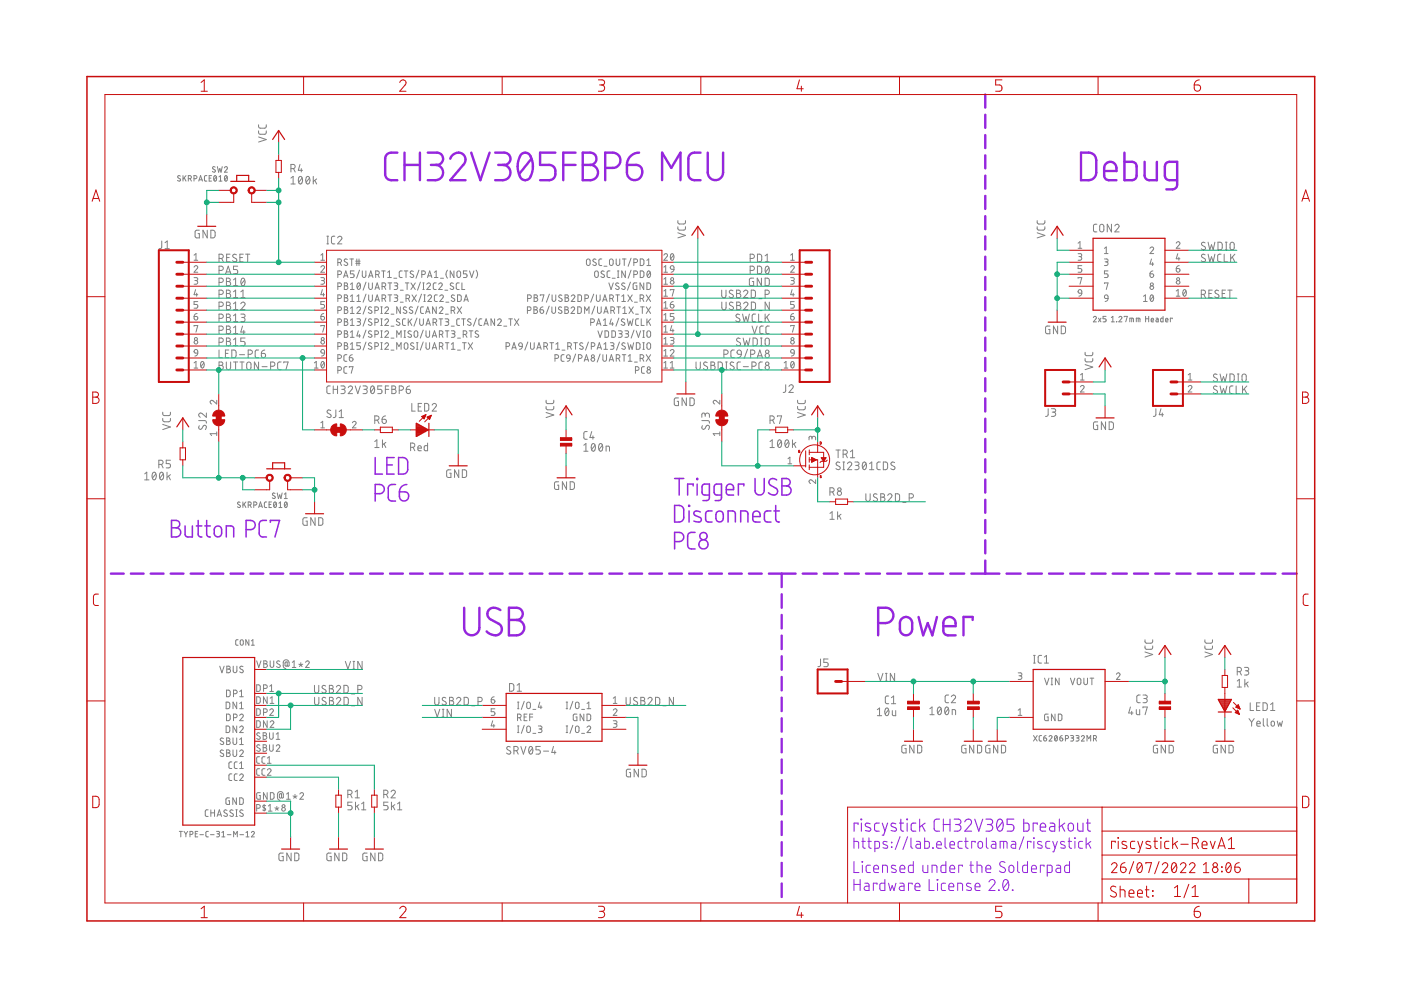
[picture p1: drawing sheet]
<svg xmlns="http://www.w3.org/2000/svg" width="297mm" height="210mm" viewBox="0 0 297 210" stroke-linecap="round" stroke-linejoin="round" font-family="sans-serif">
<g fill="none" stroke="#9526de" stroke-width=".51">
<path d="M84.2 32.4a2.69 2.69 0 0 0-2.1 .2l-.3 .5-.1 .6v3.5l.4 .7a2.69 2.69 0 0 0 2.1 .3M85.8 32.4v5.8M85.8 35h3.2M89 32.4v5.8M90.7 32.4h1.9a1.3 1.3 0 0 1 1.3 1.3 1.3 1.3 0 0 1-1.3 1.3h-1.2M92.3 35a1.62 1.62 0 0 1 1.6 1.6 1.62 1.62 0 0 1-1.6 1.6h-1.6M95.5 33.7a1.63 1.63 0 0 1 1.8-1.3 1.63 1.63 0 0 1 1.4 1.7l-.3 .6-2.9 3.5h3.2M99.9 32.4l2 5.8 1.9-5.8M105 32.4h1.9a1.3 1.3 0 0 1 1.3 1.3 1.3 1.3 0 0 1-1.3 1.3h-1.3M106.6 35a1.62 1.62 0 0 1 1.6 1.6 1.62 1.62 0 0 1-1.6 1.6h-1.6M110.6 32.7a1.32 1.32 0 0 1 1.3-.2 1.32 1.32 0 0 1 .8 1.2 4.2 4.2 0 0 1-.8 4.4 1.33 1.33 0 0 1-1.9-1.2 4.6 4.6 0 0 1 .6-4.2zM112.7 33.7l-2.6 3.2"/>
<path d="M117.8 32.4h-3.3v2.6h2a1.65 1.65 0 0 1 1.3 1.6 1.65 1.65 0 0 1-1.3 1.6h-2M119.4 35h2.6M122 32.4h-2.6v5.8M123.5 32.4h1.7a1.3 1.3 0 0 1 1.3 1.3 1.3 1.3 0 0 1-1.3 1.3 1.62 1.62 0 0 1 1.6 1.6 1.62 1.62 0 0 1-1.6 1.6h-1.7zM123.5 35h1.7M128.3 35.6a3.2 3.2 0 0 0 2.6-.3 1.63 1.63 0 0 0 .6-1.8 1.63 1.63 0 0 0-1.6-1.1h-1.6v5.8M132.9 35h2a1.63 1.63 0 0 1 1.3 1.6 1.63 1.63 0 0 1-1.5 1.6 1.6 1.6 0 0 1-1.8-1.6zM135.5 32.4a2.58 2.58 0 0 0-2.6 2.6M140.4 38.2v-5.8l1.9 3.2 2-3.2v5.8M148.5 32.4a2.69 2.69 0 0 0-2.1 .2l-.3 .5-.2 .6 .1 3.5 .4 .7a2.69 2.69 0 0 0 2.1 .3M150.1 32.4v4.2a1.63 1.63 0 0 0 1.6 1.6 1.63 1.63 0 0 0 1.6-1.6v-4.2M208.9 20v2.8"/>
<path d="M208.9 24.3v2.8M208.9 28.6v2.8M208.9 32.9v2.8M208.9 37.2v2.8M229.2 32.4h1.6a1.59 1.59 0 0 1 1.6 1.6v2.6a1.63 1.63 0 0 1-1.6 1.6h-1.6zM234.1 36.3h2.6a1.38 1.38 0 0 0-.5-1.7 1.38 1.38 0 0 0-1.8 .2l-.3 .8v1.6l.2 .5 .5 .5h1.9M238.4 32.4v5.8l2.1-.1 .5-.6v-2.2l-.1-.5-.6-.4-1.9-.1M242.7 34.3v3.2l.5 .6 .4 .1h1.7v-3.9M249.6 38.2h-1.9l-.6-.5-.1-2.4 .1-.5 .4-.4 2.1-.1v4.9l-.2 .5-.3 .3-1.8 .2M208.9 41.5v2.8M208.9 45.8v2.8M208.9 50.1v2.8"/>
<path d="M208.9 54.4v2.8M208.9 58.7v2.8M208.9 63v2.8M208.9 67.3v2.8M208.9 71.6v2.8M208.9 75.9v2.8M208.9 80.2v2.8M208.9 84.5v2.7M208.9 88.8v2.7M208.9 93.1v2.7M208.9 97.4v2.7M208.9 101.7v2.7"/>
<path d="M208.9 106v2.7M208.9 110.3v2.7M208.9 114.6v2.7M208.9 118.9v2.7M23.5 121.6h2.7M27.7 121.6h2.7M32 121.6h2.7M36.2 121.6h2.7M40.4 121.6h2.7M44.7 121.6h2.6M48.9 121.6h2.7M53.1 121.6h2.7"/>
<path d="M57.3 121.6h2.7M61.6 121.6h2.7M65.8 121.6h2.7M70 121.6h2.7M74.3 121.6h2.6M78.5 121.6h2.7M82.7 121.6h2.7M86.9 121.6h2.7M91.2 121.6h2.7M95.4 121.6h2.7M98.4 128.9v4.2a1.62 1.62 0 0 0 1.6 1.6 1.62 1.62 0 0 0 1.6-1.6v-4.2M99.6 121.6h2.7"/>
<path d="M103.8 121.6h2.8M106.1 129.3a1.7 1.7 0 0 0-2.6 .3l-.1 .8 .2 .5 .4 .4 1.8 1a1.37 1.37 0 0 1 .4 1.9 1.37 1.37 0 0 1-1.9 .4l-1.1-.7M107.9 128.9h1.6a1.29 1.29 0 0 1 1.3 1.3 1.29 1.29 0 0 1-1.3 1.2 1.63 1.63 0 0 1 1.7 1.7 1.63 1.63 0 0 1-1.7 1.6h-1.6zM107.9 131.4h1.6M108.1 121.6h2.7M112.3 121.6h2.7M116.5 121.6h2.7M120.8 121.6h2.6M125 121.6h2.7M129.2 121.6h2.7M133.4 121.6h2.7M137.7 121.6h2.7"/>
<path d="M141.9 121.6h2.7M146.1 121.6h2.7M150.3 121.6h2.8M154.6 121.6h2.7M158.8 121.6h2.7M163 121.6h5.7M165.7 121.6v2.9M165.7 126v2.9M165.7 130.4v2.8M165.7 134.8v2.8M165.7 139.1v2.9M170.2 121.6h2.9"/>
<path d="M174.7 121.6h2.9M179.1 121.6h3M183.6 121.6h3M186.2 132.1a3.4 3.4 0 0 0 2.6-.3 1.62 1.62 0 0 0 .5-1.8 1.62 1.62 0 0 0-1.5-1.1h-1.6v5.8M188.1 121.6h2.9M191.1 131.2a1.3 1.3 0 0 1 1.5-.3 1.3 1.3 0 0 1 .8 1.2 2.42 2.42 0 0 1-.3 2.2 1.29 1.29 0 0 1-1.5 .3 1.29 1.29 0 0 1-.8-1.2 2.42 2.42 0 0 1 .3-2.2zM192.6 121.6h2.9M194.8 130.8l.9 3.9 1-2.6 1 2.6 .9-3.9M197 121.6h3M200 132.8h2.6a1.4 1.4 0 0 0-.5-1.7 1.4 1.4 0 0 0-1.8 .1l-.3 .9 .1 2.1 .6 .5h1.9M201.5 121.6h2.9M206 121.6h5.9"/>
<path d="M206.2 131.4v-.6h-1.9v3.9M213.4 121.6h3M217.9 121.6h3M222.4 121.6h3M226.9 121.6h3M231.4 121.6h3M235.9 121.6h3M240.4 121.6h3M244.9 121.6h3M249.4 121.6h3M253.9 121.6h3M258.4 121.6h3"/>
<path d="M263 121.6h2.9M267.4 121.6h3M271.9 121.6h3M165.7 143.5v2.9M165.7 147.9v2.9M165.7 152.3v2.8M165.7 156.7v2.8M165.7 161v2.9M165.7 165.4v2.9M165.7 169.8v2.9M165.7 174.2v2.8M165.7 178.6v2.8"/>
<path d="M165.7 182.9v2.9M165.7 187.3v2.9"/>
</g>
<g fill="none" stroke="#9526de" stroke-width=".32">
<path d="M79.5 97v3.5h1.6M82 98.6h1.2M83.6 97h-1.6v3.5h1.6M84.5 97a1.73 1.73 0 0 1 1.6 .3l.3 .7v1.5l-.3 .7a1.73 1.73 0 0 1-1.6 .3zM36.4 110.3h.9a.78 .78 0 0 1 .8 .8 .78 .78 0 0 1-.8 .8 .97 .97 0 0 1 1 1 .97 .97 0 0 1-1 1h-.9zM36.4 111.9h.9M39.2 111.5l.1 2 .2 .2 .3 .2h1v-2.4M41.6 111.5h1.2M42 110.3v3.2l.2 .2 .6 .2M43.4 111.5h1.2M43.8 110.3l.1 3.2 .2 .2 .5 .2M45.7 111.7a.79 .79 0 0 1 .8-.1 .79 .79 0 0 1 .5 .7 1.45 1.45 0 0 1-.3 1.4 .79 .79 0 0 1-.8 .1 .79 .79 0 0 1-.5-.7v-1z"/>
<path d="M48 113.9v-2.4h1l.4 .3 .2 2.1M52.2 112.3a1.72 1.72 0 0 0 1.7-.3 .97 .97 0 0 0 .1-1.1 .97 .97 0 0 0-.9-.6h-.9v3.6M56.5 110.3l-1.2 .2-.4 .6 .2 2.4 .4 .3 1 .1M57.3 110.7v-.4h2l-1 3.6M79.5 104.7h1a.97 .97 0 0 0 1-1 .97 .97 0 0 0-1-1h-1v3.5M83.9 102.7l-1.1 .1-.5 .5v2.2l.2 .5a1.39 1.39 0 0 0 1.4 .2M84.7 104.3h1.2a.98 .98 0 0 1 .7 1.1 .98 .98 0 0 1-1 .8 .98 .98 0 0 1-.9-.9zM86.3 102.7l-.7 .2a1.51 1.51 0 0 0-.9 1.4M143 107.2a1.82 1.82 0 0 1 1.7 .3l.3 .6-.1 1.9-.2 .4a1.82 1.82 0 0 1-1.7 .3zM143 114.8a1.72 1.72 0 0 0 1.7-.3 .97 .97 0 0 0 .2-1.1 .97 .97 0 0 0-.9-.5h-1v3.5M143 101.5h2M144 101.5v3.5"/>
<path d="M146 107.2h.2v.2h-.2zM146.1 108.3v2.4M147 103v-.4h-1.2v2.4M147.4 112.9h-1.1l-.5 .5v2.2l.2 .6a1.49 1.49 0 0 0 1.4 .2M147.7 101.5h.2v.2h-.2zM147.8 102.6v2.4M148.5 108.5l-.6-.1a.53 .53 0 0 0-.7 .2 .53 .53 0 0 0 .2 .7l1 .4a.51 .51 0 0 1 .3 .6 .51 .51 0 0 1-.5 .4l-1.1-.2M150.4 105l-1.2-.1-.3-.2-.1-1.5 .3-.5 1.3-.1v2.9l-.1 .4-.3 .2h-1M151 108.3l-1 .1-.3 .2-.1 .3 .1 1.5 .5 .3h.8M152.1 108.5a.79 .79 0 0 1 .8-.1 .79 .79 0 0 1 .5 .7 1.45 1.45 0 0 1-.3 1.4 .79 .79 0 0 1-.9 .1 .79 .79 0 0 1-.4-.7 1.45 1.45 0 0 1 .3-1.4zM153 105l-1.2-.1-.3-.2-.1-1.5 .4-.5 1.2-.1v2.9l-.1 .4-.3 .2h-1M154 103.8h1.5a.81 .81 0 0 0-.5-1.1 .81 .81 0 0 0-1 .7l.1 1.3 .3 .2 1.1 .1"/>
<path d="M154.4 110.7v-2.4h.9l.5 .3 .1 2.1M157 110.7v-2.4h1l.5 .3 .1 2.1M157.7 103v-.4h-1.2v2.4M159.6 109.5h1.6a.82 .82 0 0 0-.6-1.1 .82 .82 0 0 0-1 .7l.1 1.3 .5 .3h1M160.1 101.5v2.5a.97 .97 0 0 0 1 1 .97 .97 0 0 0 .9-1v-2.5M163.4 108.3l-.9 .1-.3 .2-.1 .3 .1 1.5 .5 .3h.7M164.1 108.3h1.1M164.5 107.2v3.1l.2 .3 .5 .1M164.7 101.7a.9 .9 0 0 0-1.2-.2 .9 .9 0 0 0-.4 1.1l1.4 .9a.84 .84 0 0 1 .2 1.2 .84 .84 0 0 1-1.2 .1l-.6-.3M165.8 101.5h1a.78 .78 0 0 1 .7 .7 .78 .78 0 0 1-.7 .8 .97 .97 0 0 1 .9 1 .97 .97 0 0 1-.9 1h-1zM165.8 103h1"/>
<circle cx="149.1" cy="115.4" r=".98"/>
<circle cx="149.1" cy="113.7" r=".78"/>
</g>
<g fill="none" stroke="#9526de" stroke-width=".23">
<path d="M181.9 174.8v-.3h-.8v1.7M182.5 173.7l.2 .1zM182.6 174.5v1.7M184.5 174.7l-.8-.2-.2 .4 .2 .3 .8 .4 .1 .3-.1 .2-.2 .1-.8-.1M186.4 174.5l-.7 .1-.3 .3 .1 1.2 .9 .1M187 174.5l.6 1.7M188.2 174.5l-.9 2.6h-.3M189.9 174.7l-.8-.2-.2 .4 .2 .3 .9 .4v.5l-.3 .1-.8-.1M190.7 174.5h.9M191 173.7v2.1l.1 .3 .5 .1M192.3 173.7l.1 .1zM192.3 174.5v1.7"/>
<path d="M194.2 174.5l-.7 .1-.3 .3 .1 1.2 .9 .1M195 173.7v2.5M195.5 175l.6 1.2M196.1 174.5l-1.1 .9M199.2 173.7l-.9 .1-.2 .4 .1 1.8 .3 .2h.7M200 173.7v2.5M200 174.8h1.4M201.4 173.7v2.5M202.3 173.7h.9a.57 .57 0 0 1 .5 .5 .57 .57 0 0 1-.5 .6h-.6M203 174.8a.71 .71 0 0 1 .8 .7 .71 .71 0 0 1-.8 .7h-.7M204.6 174.2a.71 .71 0 0 1 1-.5 .71 .71 0 0 1 .2 1.1l-1.2 1.4h1.4M206.7 173.7l.8 2.5 .9-2.5"/>
<path d="M209 173.7h.9a.57 .57 0 0 1 .6 .5 .57 .57 0 0 1-.6 .6h-.6M209.8 174.8a.71 .71 0 0 1 .7 .7 .71 .71 0 0 1-.7 .7h-.8M211.7 173.8a.72 .72 0 0 1 .8 .1 .72 .72 0 0 1 .2 .7 1.11 1.11 0 0 1-.9 1.6 1.79 1.79 0 0 1-.1-2.4zM212.6 174.2l-1.2 1.5M215 173.7h-1.5v1.1h.9a.72 .72 0 0 1 .6 .7 .72 .72 0 0 1-.6 .7h-.9M217 173.7v2.5l1.1-.1 .1-.3-.1-1.2-1.1-.1M219.9 174.8v-.3h-.8v1.7M220.6 175.4h1.1a.6 .6 0 0 0-.4-.9 .6 .6 0 0 0-.7 .6l.1 1 1 .1M222.6 174.5l.8 .1 .2 .2v1.4h-.6a.5 .5 0 0 1-.5-.5 .5 .5 0 0 1 .5-.5h.6M224.6 173.7v2.5M225.1 175l.6 1.2M225.7 174.5l-1.1 .9"/>
<path d="M226.6 174.7l.5-.2a1 1 0 0 1 .2 1.6l-.4 .1-.3-.2-.1-.3zM228.5 174.5v1.3l.1 .3 .3 .1h.7v-1.7M230.3 174.5h.9M230.6 173.7v2.1l.1 .3 .5 .1"/>
</g>
<g fill="none" stroke="#9526de" stroke-width=".21">
<path d="M181.1 178.4l.8 .1 .2 1.4M181.1 177.7v2.2M182.7 178.4h.8M183 177.7v1.9l.5 .3M184 178.4h.7M184.2 177.7l.1 1.9 .4 .3M185.5 179.9l.7-.1 .2-.2 .1-.8-.3-.4h-.7v2.2M188.1 178.5l-.7-.1-.2 .4 .9 .5 .1 .4h-1M189 178.6l.1 .1zM189 179.6l.1 .1zM190.8 177.4l-1 2.7M192.4 177.4l-1 2.7"/>
<path d="M193.1 177.7v1.8l.2 .2 .2 .2M194.3 178.4h.6l.3 .4v1.1h-.6a.42 .42 0 0 1-.4-.5 .42 .42 0 0 1 .4-.4h.6M196 177.7v2.2l.8-.1 .2-.3-.1-1-.9-.1M197.7 179.7l.2 .2zM198.6 179.1h1a.52 .52 0 0 0-.4-.7 .52 .52 0 0 0-.6 .5l.1 .8 .9 .2M200.4 177.7v1.8l.3 .4M201.4 179.1h1a.51 .51 0 0 0-.4-.7 .51 .51 0 0 0-.6 .5l.1 .8 .9 .2M204 178.4h-.6l-.3 .4 .1 .8 .2 .2 .6 .1M204.5 178.4h.8M204.8 177.7v1.9l.5 .3M206.8 178.6v-.2h-.8v1.5M207.5 178.6l.4-.2a.83 .83 0 0 1 0 1.5l-.5-.4z"/>
<path d="M209.1 177.7v1.8l.1 .2 .3 .2M210.3 178.4h.6l.2 .4v1.1h-.5a.42 .42 0 0 1-.5-.5 .42 .42 0 0 1 .5-.4h.5M212 179.9v-1.5l1.4 .1 .1 1.4M212.8 178.4v1.5M214.5 178.4h.6l.2 .2v1.3h-.5a.42 .42 0 0 1-.4-.5 .42 .42 0 0 1 .4-.4h.5M217.1 177.4l-1 2.7M218.6 178.6v-.2h-.8v1.5M219.1 177.7l.2 .1zM219.2 178.4v1.5M220.9 178.5l-.7-.1-.2 .4 .9 .5v.4h-.9M222.6 178.4h-.6l-.3 .4 .1 .9 .8 .2M223.2 178.4l.5 1.5"/>
<path d="M224.2 178.4l-.8 2.2h-.2M225.7 178.5l-.5-.1-.3 .2 .1 .4 .8 .3v.4h-.9M226.5 178.4h.7M226.7 177.7v1.8l.1 .2 .4 .2M227.8 177.7l.2 .1zM227.9 178.4v1.5M229.5 178.4h-.6l-.2 .4v.8l.2 .2 .6 .1M230.3 177.7v2.2M230.7 178.8l.6 1.1M231.3 178.4l-1 .7M181.1 182.7v2.3h1M181.1 186.5v2.3"/>
<path d="M181.1 187.5h1.3M182.4 186.5v2.3M182.8 182.7l.1 .1zM182.8 183.5v1.5M183.3 187.3h.7l.3 .3v1.2h-.6a.46 .46 0 0 1-.5-.4 .46 .46 0 0 1 .5-.5h.6M184.6 183.5h-.7l-.3 .3 .1 1.1 .9 .1M185.2 184.2h1.1a.55 .55 0 0 0-.4-.7 .55 .55 0 0 0-.7 .5l.2 .9 .9 .1M185.9 187.5v-.2h-.7v1.5M187.1 185v-1.5l.9 .1 .2 1.4M187.6 186.5v2.3h-.8l-.3-.4 .1-.9 .2-.2h.8M188.4 187.3l.4 1.5 .4-1 .3 1 .4-1.5M189.9 183.6l-.7-.1-.2 .4 .9 .5 .1 .5-.3 .1-.7-.1"/>
<path d="M190.8 184.2h1a.55 .55 0 0 0-.3-.7 .55 .55 0 0 0-.7 .5l.1 .9 .9 .1M190.8 187.3h.7l.2 .2v1.3h-.6a.46 .46 0 0 1-.5-.4 .46 .46 0 0 1 .5-.5h.6M193.4 187.5v-.2h-.8v1.5M193.6 182.7v2.3h-.8l-.2-.4v-.9l.2-.2h.8M194 188h1.1a.55 .55 0 0 0-.4-.7 .55 .55 0 0 0-.7 .5l.1 .9 1 .1M195.7 183.5v1.1l.1 .3 .3 .1h.6v-1.5M197 186.5v2.3h1M197.6 185v-1.5l.9 .1 .1 1.4M198.7 186.5l.1 .1zM198.8 187.3v1.5M200.5 187.3h-.7l-.2 .3 .1 1.1 .8 .1M200.5 182.7v2.3h-.8l-.2-.2v-1.1l.2-.2h.8"/>
<path d="M201.2 188h1a.54 .54 0 0 0-.4-.7 .54 .54 0 0 0-.6 .5l.1 .9 .9 .1M201.4 184.2h1a.55 .55 0 0 0-.3-.7 .55 .55 0 0 0-.7 .5l.1 .9 .9 .1M203.1 188.8v-1.5l.9 .1 .1 1.4M204 183.7v-.2h-.7v1.5M205.6 183.5h.8M205.8 187.4l-.7-.1-.2 .4 1 .6v.4l-.3 .1-.7-.1M205.9 182.7v2.1l.5 .2M206.7 188h1.1a.54 .54 0 0 0-.4-.7 .54 .54 0 0 0-.7 .5l.1 .9 1 .1M207.2 183.5l.9 .1 .1 1.4M207.2 182.7v2.3M209 184.2h1.1a.55 .55 0 0 0-.4-.7 .55 .55 0 0 0-.7 .5l.1 .9 1 .1M209.7 187a.64 .64 0 0 1 .9-.5 .64 .64 0 0 1 .2 1l-1.1 1.3h1.3"/>
<path d="M211.7 188.7l.1 .1zM212.9 186.7a.62 .62 0 0 1 .7-.1 .62 .62 0 0 1 .3 .7 .99 .99 0 0 1-.8 1.5 1.68 1.68 0 0 1-.2-2.1zM213.1 182.9a.58 .58 0 0 0-.9-.1 .58 .58 0 0 0 0 .8l.7 .4a.59 .59 0 0 1 .1 .9 .59 .59 0 0 1-.9-.1l-.2-.1M213.8 187l-1.1 1.3M214 183.6l.3-.1 .5 .1 .1 .9a.52 .52 0 0 1-.5 .5 .52 .52 0 0 1-.5-.5zM214.6 188.7l.2 .1zM215.8 182.7v1.9l.1 .3 .3 .1M217.8 182.7v2.3h-.7l-.3-.4 .1-.9 .2-.2h.7M218.7 184.2h1a.55 .55 0 0 0-.3-.7 .55 .55 0 0 0-.7 .5l.1 .9 .9 .1M221.4 183.7v-.2h-.8v1.5M222 185h.8l.3-.2v-1.1l-.3-.2h-.8v2.3M224 183.5h.6l.3 .2v1.3h-.6a.46 .46 0 0 1-.5-.5 .46 .46 0 0 1 .5-.4h.6"/>
<path d="M226.8 182.7v2.3h-.8l-.3-.4 .1-.9 .2-.2h.8"/>
</g>
<g fill="none" stroke="#808080" stroke-width=".21">
<path d="M38.2 37.3l-.3-.1-.2 .2v.2l.5 .3a.29 .29 0 0 1 0 .5 .29 .29 0 0 1-.5-.1l-.1-.1M38.8 37.2v1.2M39.1 37.7l.3 .7M39.4 37.2l-.6 .8M39.9 37.9l.6-.1v-.4l-.6-.2v1.2M40.3 37.9l.3 .5M41.1 37.9l.6-.1v-.4l-.6-.2v1.2M42.1 38.4l.4-1.2 .4 1.2M42.2 38.1h.6M43.9 37.2l-.4 .1-.2 .2 .1 .8 .5 .1M44.3 37.8h.4M44.9 37.2h-.6v1.2h.6"/>
<path d="M45.4 37.3h.1a.6 .6 0 0 1 .4 .5 .6 .6 0 0 1-.4 .6l-.2-.6zM45.6 35.4l-.4-.1-.1 .3 .5 .4a.29 .29 0 0 1 0 .5 .29 .29 0 0 1-.5-.1l-.1-.1M45.9 37.5l-.5 .6M46.1 35.3l.3 1.2 .2-.8 .3 .8 .2-1.2M46.4 38.4h.7M46.4 37.5l.4-.3v1.2M47.6 35.6a.32 .32 0 0 1 .4-.3 .32 .32 0 0 1 .1 .6l-.5 .6h.6M47.7 37.3h.1a.6 .6 0 0 1 .4 .5 .6 .6 0 0 1-.4 .6l-.2-.6zM48.2 37.5l-.6 .6M54.8 27.7l.1 .6 .3 .2 1-.1 .2-.1 .1-.6M54.8 26.5l.1 .4 .3 .3h1l.2-.3 .1-.4M54.8 29l1.7 .6-1.7 .5"/>
<path d="M61.7 35.8h.4a.44 .44 0 0 0 .5-.5 .44 .44 0 0 0-.5-.4h-.4v1.6M61.7 37.8l.4-.4v1.6M61.7 39h.9M62.2 35.8l.4 .7M63.5 37.5l.2-.1a.93 .93 0 0 1 0 1.6 1.02 1.02 0 0 1-.2-1.5zM63.6 34.9l-.4 1.2h.9M63.9 35.8v.7M64.1 37.8l-.8 .9M65 37.5l.3-.1a.93 .93 0 0 1 0 1.6 1.02 1.02 0 0 1-.3-1.5zM65.6 37.8l-.7 .9M66.4 37.4v1.6M66.7 38.2l.4 .8"/>
<path d="M67.1 37.9l-.7 .6M34.3 51.1v1.4l-.2 .2h-.4M35 52.7h.9M35 51.5l.5-.4v1.6M41.1 56.6a.38 .38 0 0 1 .6-.3 .38 .38 0 0 1 .1 .6l-.7 .8h.8M41.1 58.9h.7l.1 .2-.1 .4h-.5M41.1 55.2h.8M41.1 54.1l.5-.3v1.4M41.6 59.5a.39 .39 0 0 1 .3 .4 .39 .39 0 0 1-.3 .4h-.5M42.3 48.8h-.6l-.3 .2v1.1l.2 .3h.7v-.9h-.3M43.9 48.8v1.6l-.9-1.6v1.6M44.7 48.8l.6 .1 .3 .2v.9l-.3 .4h-.6z"/>
<path d="M46.4 57.3h.5a.46 .46 0 0 0 .4-.4 .46 .46 0 0 0-.4-.5h-.5v1.7M46.4 59.9h.5a.46 .46 0 0 0 .4-.5 .46 .46 0 0 0-.4-.4h-.5v1.6M46.4 54.8h.5a.46 .46 0 0 0 .4-.5 .46 .46 0 0 0-.4-.4h-.5v1.6M47 54.8l.3 .7M47.8 58.1l.6-1.7 .5 1.7M48 57.7h.8M48 59h.5a.36 .36 0 0 1 .3 .3 .36 .36 0 0 1-.3 .4 .46 .46 0 0 1 .4 .4 .46 .46 0 0 1-.4 .5h-.5zM48 59.7h.5M48 54.6h.6M48.8 53.9h-.8v1.6h.8M49.5 59.3l.5-.3v1.6M50.1 54l-.4-.1-.4 .4 .1 .2 .6 .3a.4 .4 0 0 1 .1 .7 .4 .4 0 0 1-.6-.1l-.2-.1"/>
<path d="M50.4 56.4h-.9v.7h.5a.46 .46 0 0 1 .4 .5 .46 .46 0 0 1-.4 .5h-.5M50.9 54.6h.5M51.3 59.1l.2-.1a.97 .97 0 0 1 0 1.6 1.02 1.02 0 0 1-.2-1.5zM51.6 53.9h-.7v1.6h.7M51.9 59.3l-.7 .9M52.1 53.9h.9M52.5 53.9v1.6M68 56.6a.38 .38 0 0 1 .6-.3 .38 .38 0 0 1 .1 .6l-.7 .8h.8M68 58.9h.6l.2 .2-.2 .4h-.4M68 54.1l.4-.3v1.4M68 55.2h.8M68.4 59.5a.39 .39 0 0 1 .4 .4 .39 .39 0 0 1-.4 .4h-.4"/>
<path d="M69.3 51.7h.4M69.3 50.1h.4M69.5 50.1v1.6M71 50.1l-.6 .1-.1 .2v1.1l.2 .2h.5M71.6 50.4a.44 .44 0 0 1 .6-.3 .44 .44 0 0 1 .1 .7l-.7 .9h.9M71.6 58.2h.4a.38 .38 0 0 0 .4-.4 .38 .38 0 0 0-.4-.4h-.4v1.4M71.6 55.7h.4a.38 .38 0 0 0 .4-.4 .38 .38 0 0 0-.4-.4h-.4v1.4M72.1 55.7l.3 .6M72.9 58.8l.4-1.4 .5 1.4M73 58.5h.7M73 60l.6 .1 .1 .3-.3 .2a.39 .39 0 0 1 .4 .4 .39 .39 0 0 1-.4 .4h-.4zM73.6 55a.35 .35 0 0 0-.5-.1 .35 .35 0 0 0 0 .6l.5 .2a.35 .35 0 0 1 0 .6 .35 .35 0 0 1-.5-.1l-.2-.1"/>
<path d="M74.2 54.9h.8M74.6 54.9v1.4M75.1 57.4h-.8v.7h.5a.4 .4 0 0 1 .3 .4 .4 .4 0 0 1-.3 .3h-.5M75.4 55.8h.9M75.4 55.4h.9M75.6 54.9v1.4M76.1 54.9v1.4M76.2 57.3l-.6 1.7M76.8 57.4v1a.38 .38 0 0 0 .4 .4 .38 .38 0 0 0 .4-.4v-1M77.6 59.8l-.6 1.7M78.1 58.8l.5-1.4 .5 1.4M78.2 60v1a.39 .39 0 0 0 .4 .4 .39 .39 0 0 0 .4-.4v-1"/>
<path d="M78.3 58.5h.7M79.7 58.2h.3a.38 .38 0 0 0 .4-.4 .38 .38 0 0 0-.4-.4h-.3v1.4M80.1 58.2l.3 .6M80.9 57.4h.8M81.3 57.4v1.4M82.2 58.8h.8M82.2 57.7l.4-.3v1.4M82.3 60h.8M82.7 60v1.4M83.5 59h.6M83.6 60h.6l.1 .2-.1 .4h-.5M85.3 57.4l-.5 .1-.2 .2 .1 1 .1 .1h.5"/>
<path d="M85.7 57.4h.8M85.9 60h.8M86.1 57.4v1.4M86.3 60v1.4M87.1 60l1 1.4M87.6 57.6a.35 .35 0 0 0-.5-.1 .35 .35 0 0 0 0 .5l.4 .3a.38 .38 0 0 1 0 .6 .38 .38 0 0 1-.6-.3M88.1 60l-1 1.4M88.8 57.3l-.6 1.7M89.1 59.8l-.6 1.7M89.4 58.2h.4a.38 .38 0 0 0 .4-.4 .38 .38 0 0 0-.4-.4h-.4v1.4M89.6 60h.3M89.8 60v1.4"/>
<path d="M90.6 58.8l.5-1.4 .5 1.4M90.8 58.5h.7M92.1 58.8h.8M92.1 57.7l.4-.3v1.4M92.5 60h-.4l-.2 .3v.9l.2 .2h.4M93.4 59h.6M94.9 57.3l-.3 .8 .3 .9M96.2 57.4v1.4l-.7-1.4v1.4M97 57.6h.5l.2 .8a.39 .39 0 0 1-.4 .4 .39 .39 0 0 1-.4-.4zM97.4 60h-.5l-.2 .3 .1 .9 .1 .2h.5M97.9 60v1.4h.7M99 57.4h-.7v.7h.4a.4 .4 0 0 1 .3 .4 .4 .4 0 0 1-.3 .3h-.4"/>
<path d="M99.5 57.4l.5 1.4 .5-1.4M100.9 57.3l.4 .8-.4 .9M124.5 55h.5l.1 .9a.39 .39 0 0 1-.4 .4 .39 .39 0 0 1-.4-.4zM126.2 57.6h.5l.2 .8a.39 .39 0 0 1-.4 .4 .39 .39 0 0 1-.4-.4zM126.4 55l-.5-.1-.2 .3 .1 .2 .5 .3a.35 .35 0 0 1 0 .5 .35 .35 0 0 1-.5 0l-.1-.1M127.6 54.9h-.4l-.2 .3v.9l.2 .2h.4M128.1 56.5h.6M128.1 57.6l-.5-.1-.2 .2 .1 .3 .5 .3a.35 .35 0 0 1 .1 .5 .35 .35 0 0 1-.6-.1l-.1-.1M129.1 60l.5 1.4 .4-1.4M129.3 57.4l-.4 .1-.2 .2v1l.2 .1h.4M129.3 55h.6l.1 .9a.39 .39 0 0 1-.4 .4 .39 .39 0 0 1-.4-.4zM129.8 59h.6"/>
<path d="M130.6 54.9v1a.38 .38 0 0 0 .4 .4 .38 .38 0 0 0 .4-.4v-1M130.9 57.4h.3M130.9 58.8h.3M131.1 57.4v1.4M132 54.9h.7M132.4 54.9v1.4M132.6 57.4v1.4l-.8-1.4v1.4M133.7 59.8l-.7 1.7M133.8 57.3l-.6 1.7M133.8 54.7l-.6 1.8M134.4 58.2h.4a.38 .38 0 0 0 .4-.4 .38 .38 0 0 0-.4-.4h-.4v1.4M134.4 55.7h.4a.38 .38 0 0 0 .4-.4 .38 .38 0 0 0-.4-.4h-.4v1.4"/>
<path d="M135 60h-.6l-.1 .2-.1 .9 .2 .3h.6v-.8h-.2M135.7 57.4l.6 .1 .2 .2v.7l-.2 .4h-.6zM135.7 54.9h.6l.2 .2v.8l-.2 .4h-.6zM136.5 60v1.4l-.8-1.4v1.4M137.2 60h.5l.2 .2v.8l-.2 .3-.5 .1zM137.2 56.3h.7M137.2 55.2l.3-.3v1.4M137.3 57.5h.1a.71 .71 0 0 1 .5 .6 .71 .71 0 0 1-.5 .7l-.2-.7zM137.9 57.7l-.7 .8M140.8 54.1a.38 .38 0 0 1 .5-.3 .38 .38 0 0 1 .1 .6l-.6 .8h.7M140.8 57.7h.7M140.8 56.6l.3-.3v1.4"/>
<path d="M140.8 59.2l.3-.3v1.4M142.2 56.4h.6l.1 .7-.7-.1-.1-.3zM142.3 53.9l.2-.1a.83 .83 0 0 1 0 1.4 .88 .88 0 0 1-.2-1.3zM142.8 54.1l-.6 .8M142.9 57.1l-.1 .4-.5 .2M143.7 48.1v.5l.4 .2h1l.2-.2v-.5M143.7 46.8v.5l.4 .2h1l.2-.2v-.5M143.7 49.4l1.6 .5-1.6 .5M159 57.3h.5a.46 .46 0 0 0 .5-.4 .46 .46 0 0 0-.5-.5h-.5v1.7M159 54.8h.5a.46 .46 0 0 0 .5-.5 .46 .46 0 0 0-.5-.4h-.5v1.6M159.8 59h-.6l-.3 .2v1l.2 .4h.7v-.9h-.3M160.6 56.4l.6 .1 .3 .2v.9l-.3 .4-.6 .1z"/>
<path d="M160.6 53.9h.6l.3 .3v.9l-.3 .4h-.6zM161.4 59v1.6l-.9-1.6v1.6M162.2 59h.6l.3 .2v1.1l-.3 .3h-.6zM162.2 55.5h.9M162.2 54.3l.5-.4v1.6M162.4 56.5l.3-.1a.97 .97 0 0 1 0 1.7 1.02 1.02 0 0 1-.3-1.6zM163 56.8l-.7 .9M167.6 56.6a.38 .38 0 0 1 .6-.3 .38 .38 0 0 1 .1 .6l-.7 .8h.8M167.6 58.9h.6l.2 .2-.2 .4h-.4M167.6 54.1l.4-.3v1.4M167.6 55.2h.8M168 59.5a.39 .39 0 0 1 .4 .4 .39 .39 0 0 1-.4 .4h-.4"/>
<path d="M219.9 48.1v.5l.4 .2h1l.2-.2v-.5M219.9 46.8v.5l.4 .2 1.1-.1 .1-.6M219.9 49.4l1.6 .5-1.6 .5M228.6 53.8h.6l.1 .2-.1 .4h-.5M228.6 59v-.1h.8l-.4 1.4M228.6 51.6l.4-.4v1.4M228.6 52.6h.8M229 54.4a.39 .39 0 0 1 .4 .4 .39 .39 0 0 1-.4 .4h-.4M229.4 56.3h-.8v.6h.4a.4 .4 0 0 1 .4 .4 .4 .4 0 0 1-.4 .4h-.4M232.6 47.5l-.5 .1-.3 .3 .1 1.1 .2 .1 .5 .1M233.3 47.7l.3-.2 .3 .2 .1 1a.44 .44 0 0 1-.4 .5 .44 .44 0 0 1-.4-.5zM234.2 54.9h.6l.1 .2-.1 .4h-.5"/>
<path d="M234.2 52.7l.3-.3v1.4M234.2 53.8h.7M234.5 55.5a.39 .39 0 0 1 .4 .4 .39 .39 0 0 1-.4 .4h-.3M234.9 57.4h-.7v.7h.4a.4 .4 0 0 1 .3 .4 .4 .4 0 0 1-.3 .3h-.4M235.6 47.5v1.7l-.8-1.7v1.7M236.4 47.9a.45 .45 0 0 1 .6-.3 .45 .45 0 0 1 .1 .7l-.7 .9h.9M243.8 52.7a.38 .38 0 0 1 .6-.3 .38 .38 0 0 1 .1 .6l-.7 .8h.8M243.8 58.1h.5a.39 .39 0 0 1 .3 .4 .39 .39 0 0 1-.4 .3 .39 .39 0 0 1-.4-.4zM244.1 54.9l-.3 1.1h.8M244.4 55.7v.6M244.4 57.4l-.3 .2-.3 .5M249.4 51.6a.39 .39 0 0 1 .5-.3 .39 .39 0 0 1 .2 .6l-.7 .7h.8"/>
<path d="M249.4 56.9h.5a.4 .4 0 0 1 .3 .5 .4 .4 0 0 1-.4 .3 .4 .4 0 0 1-.4-.4zM249.7 53.8l-.3 1.1h.8M249.9 54.6v.6M250 56.3l-.3 .1-.3 .5M255.5 54l-.2-.1a.38 .38 0 0 0-.5 .2 .38 .38 0 0 0 .1 .5l.5 .2a.44 .44 0 0 1 0 .7 .44 .44 0 0 1-.7-.2M255.5 51.5l-.2-.1a.38 .38 0 0 0-.5 .1 .38 .38 0 0 0 .1 .5l.5 .3a.44 .44 0 0 1 0 .7 .44 .44 0 0 1-.7-.3M256.1 53.9l.4 1.6 .4-1.1 .3 1.1 .4-1.6M256.1 51.4l.4 1.6 .4-1.1 .3 1.1 .4-1.6M258.2 51.4h.6l.3 .2v.9l-.3 .4-.6 .1zM258.9 53.9l-.6 .1-.1 .3v1l.2 .2h.5M259.5 53.9v1.6h.8M259.8 51.4h.4"/>
<path d="M259.8 53h.4M260 51.4v1.6M260.9 51.5l.3-.1 .4 .1 .1 1a.44 .44 0 0 1-.5 .5 .44 .44 0 0 1-.4-.5zM260.9 53.9v1.6M261.3 54.5l.5 1M261.8 53.9l-.9 1M41.1 67.1h.5a.39 .39 0 0 1 .3 .4 .39 .39 0 0 1-.4 .4 .39 .39 0 0 1-.4-.4zM41.1 69.2v-.2h.8l-.3 1.4M41.1 78h.8M41.1 76.9l.5-.3v1.4M41.3 74.2h.5l.1 .7-.6-.1-.2-.3zM41.5 61.4l-.4 1.1h.8"/>
<path d="M41.7 62.2v.6M41.8 66.5l-.4 .1-.3 .5M41.9 63.9h-.8v.7h.5a.4 .4 0 0 1 .3 .3 .4 .4 0 0 1-.3 .4h-.5M41.9 74.9l-.1 .3-.5 .3M42.7 76.7h.1a.69 .69 0 0 1 .5 .6 .69 .69 0 0 1-.5 .7l-.3-.7zM43.2 76.9l-.6 .8M46.4 62.4h.5a.46 .46 0 0 0 .4-.4 .46 .46 0 0 0-.4-.5h-.5v1.6M46.4 65h.5a.46 .46 0 0 0 .4-.5 .46 .46 0 0 0-.4-.4h-.5v1.6M46.4 67.5h.5a.46 .46 0 0 0 .4-.5 .46 .46 0 0 0-.4-.4h-.5v1.6M46.4 70h.5a.46 .46 0 0 0 .4-.4 .46 .46 0 0 0-.4-.5h-.5v1.7M46.4 72.6h.5a.46 .46 0 0 0 .4-.5 .46 .46 0 0 0-.4-.4h-.5v1.6M46.4 76.8h.5a.36 .36 0 0 1 .4 .3 .36 .36 0 0 1-.4 .4 .46 .46 0 0 1 .4 .4 .46 .46 0 0 1-.4 .5h-.5z"/>
<path d="M46.4 74.2v1.6h.8M46.4 77.5h.5M47.8 74.9h.5M48 76.8v1.1a.46 .46 0 0 0 .4 .5 .46 .46 0 0 0 .5-.5v-1.1M48 61.5h.5a.36 .36 0 0 1 .3 .4 .36 .36 0 0 1-.3 .3 .46 .46 0 0 1 .4 .5 .46 .46 0 0 1-.4 .4h-.5zM48 64.1h.5a.36 .36 0 0 1 .3 .3 .36 .36 0 0 1-.3 .4 .46 .46 0 0 1 .4 .4 .46 .46 0 0 1-.4 .5h-.5zM48 66.6h.5a.36 .36 0 0 1 .3 .4 .36 .36 0 0 1-.3 .3 .46 .46 0 0 1 .4 .5 .46 .46 0 0 1-.4 .4h-.5zM48 69.1h.5a.36 .36 0 0 1 .3 .4 .36 .36 0 0 1-.3 .3 .46 .46 0 0 1 .4 .5 .46 .46 0 0 1-.4 .5h-.5zM48 71.7h.5a.36 .36 0 0 1 .3 .3 .36 .36 0 0 1-.3 .4 .46 .46 0 0 1 .4 .4 .46 .46 0 0 1-.4 .5h-.5zM48 69.8h.5M48 62.2h.5M48 64.8h.5"/>
<path d="M48 67.3h.5M48 72.4h.5M48.5 74.2h-.7v1.6h.7M49.1 74.2l.7 .1 .2 .2 .1 .9-.3 .4h-.7zM49.5 68.2h.9M49.5 70.8h.9M49.5 76.8h.9M49.5 60.6h.9M49.5 63.1h.9M49.5 65.7h.9M49.5 73.3h.9M49.5 61.9l.5-.4v1.6"/>
<path d="M49.5 64.4l.5-.3v1.6M49.5 67l.5-.4v1.6M49.5 69.5l.5-.4v1.7M49.5 72l.5-.3v1.6M50 76.8v1.6M50.8 75.2h1.1M50.9 76.8h.9M51.1 64.4a.45 .45 0 0 1 .6-.3 .45 .45 0 0 1 .1 .7l-.7 .9h.9M51.1 66.6h.5a.36 .36 0 0 1 .4 .4 .36 .36 0 0 1-.4 .3h-.4M51.1 61.9l.4-.4v1.6M51.1 63.1h.9M51.3 76.8v1.6"/>
<path d="M51.4 69.1l-.3 1.3h.9M51.5 67.3a.46 .46 0 0 1 .5 .5 .46 .46 0 0 1-.5 .4h-.4M51.7 70v.8M52 71.7h-.9v.7h.5a.46 .46 0 0 1 .4 .4 .46 .46 0 0 1-.4 .5h-.5M52.5 76.9l.3-.1 .3 .1 .1 1a.46 .46 0 0 1-.4 .5 .46 .46 0 0 1-.5-.5zM52.6 75.1h.5a.46 .46 0 0 0 .4-.4 .46 .46 0 0 0-.4-.5h-.5v1.6M54.8 74.2h-.5l-.2 .4v1l.2 .2h.5M54.8 76.8v1.6l-.9-1.6v1.6M55.4 74.9h.5a.45 .45 0 0 1 .4 .5 .45 .45 0 0 1-.4 .4 .45 .45 0 0 1-.5-.4zM55.6 77.7h1M56.1 74.2l-.6 .3-.1 .4M57.4 77.7h.4a.46 .46 0 0 0 .5-.5 .46 .46 0 0 0-.5-.4h-.4v1.6"/>
<path d="M59.6 76.8h-.5l-.2 .3 .1 1.2 .6 .1M60.2 76.9v-.1h.9l-.5 1.6M66.7 76.9l.4-.3v1.4M66.7 78h.7M68 67.1h.5a.39 .39 0 0 1 .3 .4 .39 .39 0 0 1-.4 .4 .39 .39 0 0 1-.4-.4zM68 69.2v-.2h.8l-.4 1.4M68.1 74.2h.6l.1 .7-.7-.1zM68.2 76.7h.1a.69 .69 0 0 1 .5 .6 .69 .69 0 0 1-.5 .7l-.3-.7zM68.3 61.4l-.3 1.1h.8M68.6 62.2v.6M68.6 66.5l-.3 .1-.3 .5M68.7 76.9l-.6 .8"/>
<path d="M68.8 63.9h-.8v.7h.5a.4 .4 0 0 1 .3 .3 .4 .4 0 0 1-.3 .4h-.5M68.8 74.9l-.1 .3-.5 .3M71.6 60.7h.4a.38 .38 0 0 0 .4-.3 .38 .38 0 0 0-.4-.4h-.4v1.4M71.6 63.3h.4a.38 .38 0 0 0 .4-.4 .38 .38 0 0 0-.4-.4h-.4v1.4M71.6 65.8h.4a.38 .38 0 0 0 .4-.4 .38 .38 0 0 0-.4-.3h-.4v1.4M71.6 68.4h.4a.38 .38 0 0 0 .4-.4 .38 .38 0 0 0-.4-.4h-.4v1.4M71.6 70.9h.4a.38 .38 0 0 0 .4-.4 .38 .38 0 0 0-.4-.4h-.4v1.4M71.6 73.4h.4a.39 .39 0 0 0 .4-.3 .39 .39 0 0 0-.4-.4h-.4v1.4M71.6 76h.4a.39 .39 0 0 0 .4-.4 .39 .39 0 0 0-.4-.4h-.4v1.4M71.6 78.5h.4a.39 .39 0 0 0 .4-.4 .39 .39 0 0 0-.4-.4h-.4v1.4M73 62.5l.6 .1 .1 .3-.3 .2a.39 .39 0 0 1 .4 .4 .39 .39 0 0 1-.4 .4h-.4zM73 65.1l.6 .1 .1 .2-.3 .3a.39 .39 0 0 1 .4 .4 .39 .39 0 0 1-.4 .4h-.4z"/>
<path d="M73 67.6l.6 .1 .1 .3-.3 .2a.39 .39 0 0 1 .4 .4 .39 .39 0 0 1-.4 .4h-.4zM73 70.1l.6 .2 .1 .2-.3 .3a.38 .38 0 0 1 .4 .3 .38 .38 0 0 1-.4 .4h-.4zM73 72.7l.6 .1 .1 .2-.3 .3a.38 .38 0 0 1 .4 .4 .38 .38 0 0 1-.4 .4h-.4zM73 68.2h.4M73 70.8h.4M73 60.6h.4M73 63.1h.4M73 65.7h.4M73 73.3h.4M73.6 75.2h-.5l-.2 .3v.9l.2 .2h.5M73.6 77.7l-.5 .1-.2 .3v.9l.2 .1h.5M74.1 75.8h.4a.39 .39 0 0 1 .3 .5 .39 .39 0 0 1-.4 .3 .39 .39 0 0 1-.3-.4z"/>
<path d="M74.1 77.9v-.2h.7l-.3 1.4M74.3 61.4h.8M74.3 60.3l.4-.3v1.4M74.3 62.8l.4-.3v1.4M74.3 65.4l.4-.3v1.4M74.3 67.9l.4-.3v1.4M74.3 70.4l.4-.3v1.4M74.3 73l.4-.3v1.4M74.3 63.9h.8M74.3 66.5h.8M74.3 69h.8M74.3 71.5h.8"/>
<path d="M74.3 74.1h.8M74.7 75.2l-.4 .1-.2 .5M75.7 65.4a.38 .38 0 0 1 .5-.3 .38 .38 0 0 1 .1 .6l-.6 .8h.7M75.7 67.6h.6l.1 .2-.1 .4h-.5M75.7 62.8l.4-.3v1.4M75.7 63.9h.7M75.8 60.1l.3-.1a.83 .83 0 0 1 0 1.4 .88 .88 0 0 1-.3-1.3zM76 70.1l-.3 1.1h.7M76.1 68.2a.39 .39 0 0 1 .3 .4 .39 .39 0 0 1-.3 .4h-.4M76.2 70.9v.6M76.4 60.3l-.7 .8M76.4 72.7h-.7v.6h.4a.39 .39 0 0 1 .3 .4 .39 .39 0 0 1-.3 .4h-.4"/>
<path d="M77.6 62.4l-.6 1.7M77.6 64.9l-.6 1.7M77.6 67.4l-.6 1.8M77.6 70l-.6 1.7M77.6 72.5l-.6 1.7M78.2 62.5v1a.39 .39 0 0 0 .4 .4 .39 .39 0 0 0 .4-.4v-1M78.8 65.2a.35 .35 0 0 0-.5-.1 .35 .35 0 0 0 0 .5l.4 .3a.32 .32 0 0 1 .1 .4 .32 .32 0 0 1-.4 .1l-.3-.1M78.8 67.7a.35 .35 0 0 0-.5-.1 .35 .35 0 0 0 0 .6l.4 .2a.32 .32 0 0 1 .1 .4 .32 .32 0 0 1-.4 .2l-.3-.2M78.8 70.3a.35 .35 0 0 0-.5-.1 .35 .35 0 0 0 0 .5l.4 .3a.32 .32 0 0 1 .1 .4 .32 .32 0 0 1-.4 .1l-.3-.2M78.8 72.8a.35 .35 0 0 0-.5-.1 .35 .35 0 0 0 0 .6l.4 .2a.32 .32 0 0 1 .1 .4 .32 .32 0 0 1-.4 .1l-.3-.1M79.5 65.8h.4a.38 .38 0 0 0 .3-.4 .38 .38 0 0 0-.3-.3h-.4v1.4M79.5 68.4h.4a.38 .38 0 0 0 .3-.4 .38 .38 0 0 0-.3-.4h-.4v1.4"/>
<path d="M79.5 70.9h.4a.38 .38 0 0 0 .3-.4 .38 .38 0 0 0-.3-.4h-.4v1.4M79.5 73.4h.4a.39 .39 0 0 0 .3-.3 .39 .39 0 0 0-.3-.4h-.4v1.4M79.5 61.4l.5-1.4 .4 1.4M79.5 63.9l.5-1.4 .4 1.4M79.6 61h.7M79.6 63.6h.7M80.7 67.6h.3M80.7 65.1h.3M80.7 66.5h.3M80.7 69h.3M80.7 70.1h.3M80.7 71.5h.3"/>
<path d="M80.7 72.7h.3M80.7 74.1h.3M80.9 65.1v1.4M80.9 67.6v1.4M80.9 70.1v1.4M80.9 72.7v1.4M81 60.7h.4a.38 .38 0 0 0 .4-.3 .38 .38 0 0 0-.4-.4h-.4v1.4M81 63.3h.4a.38 .38 0 0 0 .4-.4 .38 .38 0 0 0-.4-.4h-.4v1.4M81.5 60.7l.3 .7M81.5 63.3l.3 .6M81.6 65.4a.38 .38 0 0 1 .5-.3 .38 .38 0 0 1 .2 .6l-.7 .8h.8M81.6 67.9a.38 .38 0 0 1 .5-.3 .38 .38 0 0 1 .2 .6l-.7 .8h.8"/>
<path d="M81.6 70.4a.38 .38 0 0 1 .5-.2 .38 .38 0 0 1 .2 .6l-.7 .7h.8M81.6 73a.38 .38 0 0 1 .5-.3 .38 .38 0 0 1 .2 .6l-.7 .8h.8M82.3 62.5h.8M82.7 62.5v1.4M82.9 66.6h.6M82.9 69.2h.6M82.9 71.7h.6M82.9 74.2h.6M83.6 62.5h.6l.1 .3-.1 .3h-.5M83.9 60.6a.39 .39 0 0 1 .4 .4 .39 .39 0 0 1-.4 .4h-.3M83.9 63.1a.39 .39 0 0 1 .4 .4 .39 .39 0 0 1-.4 .4h-.3M84.1 71.5v-1.4l.5 .8 .4-.8v1.4"/>
<path d="M84.1 74.1v-1.4l.5 .7 .4-.7v1.4M84.7 67.7a.35 .35 0 0 0-.5-.1 .35 .35 0 0 0 0 .6l.4 .2a.35 .35 0 0 1 .1 .5 .35 .35 0 0 1-.5 0l-.2-.1M84.9 61.5h.6M84.9 64.1h.6M84.9 65.1v1.4l-.8-1.4v1.4M85.7 70.1h.3M85.7 71.5h.3M85.8 72.8l.3-.1 .3 .1 .1 .9a.39 .39 0 0 1-.4 .4 .39 .39 0 0 1-.4-.4zM85.8 70.1v1.4M86 67.6h-.5l-.2 .3 .1 .9 .2 .2h.4M86.1 63.3h.4a.38 .38 0 0 0 .3-.4 .38 .38 0 0 0-.3-.4h-.4v1.4M86.2 65.2a.35 .35 0 0 0-.6-.1 .35 .35 0 0 0 .1 .5l.4 .3a.35 .35 0 0 1 .1 .5 .35 .35 0 0 1-.6 0l-.1-.1"/>
<path d="M86.6 63.3l.2 .6M86.6 67.6v1.4M86.8 68.1l.5 .9M87.2 70.3l-.5-.1-.2 .2 .6 .6a.35 .35 0 0 1 0 .5 .35 .35 0 0 1-.5-.1l-.1-.1M87.3 67.6l-.7 .9M87.4 62.5l.9 1.4M87.5 65.2l-.5-.1-.2 .3 .7 .6a.39 .39 0 0 1-.3 .5 .39 .39 0 0 1-.4-.2M87.7 72.8l-.3-.1-.3 .3 .6 .5a.35 .35 0 0 1 0 .5 .35 .35 0 0 1-.5 0l-.2-.1M87.9 70.3h.6l.1 .8a.39 .39 0 0 1-.4 .4 .39 .39 0 0 1-.4-.4zM88.3 62.5l-.9 1.4M88.3 72.7h.3M88.3 74.1h.3"/>
<path d="M88.4 67.4l-.6 1.8M88.5 72.7v1.4M88.6 64.9l-.6 1.7M89 67.6v1a.39 .39 0 0 0 .4 .4 .39 .39 0 0 0 .4-.4v-1M89.4 62.4l-.6 1.7M89.6 61.4h.3M89.7 70l-.6 1.7M89.7 72.5l-.6 1.7M89.8 65.1h-.4l-.2 .3v.9l.6 .2M89.9 62.5h.3M89.9 63.9h.3M90 62.5v1.4"/>
<path d="M90.2 66.5l.5-1.4 .5 1.4M90.3 70.1v1a.38 .38 0 0 0 .4 .4 .38 .38 0 0 0 .4-.4v-1M90.3 72.7v1a.38 .38 0 0 0 .4 .4 .38 .38 0 0 0 .4-.4v-1M90.3 69l.5-1.4 .4 1.4M90.3 66.1h.7M90.4 68.6h.7M90.5 60.3a.38 .38 0 0 1 .5-.3 .38 .38 0 0 1 .1 .6l-.6 .8h.8M90.7 62.8a.38 .38 0 0 1 .6-.3 .38 .38 0 0 1 .1 .6l-.7 .8h.8M91.7 71.5l.4-1.4 .5 1.4M91.7 74.1l.4-1.4 .5 1.4M91.8 71.2h.7M91.8 73.7h.7"/>
<path d="M91.8 68.4h.4a.38 .38 0 0 0 .4-.4 .38 .38 0 0 0-.4-.4h-.4v1.4M92.3 68.4l.3 .6M92.5 65.1v1.4l-.8-1.4v1.4M92.7 62.5h-.4l-.2 .3v.9l.6 .2M93 60.3a.38 .38 0 0 1 .5-.3 .38 .38 0 0 1 .2 .6l-.7 .8h.8M93.1 67.6h.8M93.1 65.4a.38 .38 0 0 1 .6-.3 .38 .38 0 0 1 .1 .6l-.7 .8h.8M93.2 70.9h.3a.38 .38 0 0 0 .4-.4 .38 .38 0 0 0-.4-.4h-.3v1.4M93.2 73.4h.3a.39 .39 0 0 0 .4-.3 .39 .39 0 0 0-.4-.4h-.3v1.4M93.2 62.8a.38 .38 0 0 1 .6-.3 .38 .38 0 0 1 .1 .6l-.7 .8h.8M93.5 67.6v1.4M93.6 70.9l.3 .6"/>
<path d="M93.6 73.4l.3 .7M94.3 61.5h.6M94.4 67.6h.6l.1 .2-.1 .4h-.5M94.4 70.1h.8M94.4 72.7h.8M94.4 66.6h.7M94.5 64.1h.7M94.8 68.2a.39 .39 0 0 1 .3 .4 .39 .39 0 0 1-.3 .4h-.4M94.8 70.1v1.4M94.8 72.7v1.4M95.7 65.8h.4a.38 .38 0 0 0 .3-.4 .38 .38 0 0 0-.3-.3h-.4v1.4M95.7 69.2h.6"/>
<path d="M95.7 70.1l.6 .1 .2 .2-.2 .3-.5 .1M95.7 74.1h.8M95.7 73l.4-.3v1.4M96.1 70.8a.38 .38 0 0 1 .4 .3 .38 .38 0 0 1-.4 .4h-.4M96.1 60.1a.35 .35 0 0 0-.5-.1 .35 .35 0 0 0 0 .6l.4 .2a.35 .35 0 0 1 .1 .5 .35 .35 0 0 1-.6 0l-.1-.1M96.1 65.8l.3 .7M96.4 62.6l-.5-.1-.2 .3 .1 .2 .5 .3a.35 .35 0 0 1 0 .6 .35 .35 0 0 1-.5-.1l-.1-.1M96.9 65.1l1 1.4M97 62.5h.6l.2 .3v.9l-.2 .2h-.6zM97 71.7h.6M97 74.2h.6M97.5 67.6h-.5l-.2 .3 .1 .9 .2 .2h.4"/>
<path d="M97.9 67.6h.8M97.9 65.1l-1 1.4M98.1 72.7h.7M98.2 70.9h.4a.38 .38 0 0 0 .4-.4 .38 .38 0 0 0-.4-.4h-.4v1.4M98.3 67.6v1.4M98.4 63.9l.4-1.4 .5 1.4M98.4 72.7v1.4M98.5 63.6h.7M98.7 70.9l.3 .6M99.3 72.7l.9 1.4M99.5 70.1h.8M99.8 67.7l-.4-.1-.3 .3 .6 .5a.35 .35 0 0 1 .1 .5 .35 .35 0 0 1-.5 0l-.2-.1"/>
<path d="M99.9 70.1v1.4M100.2 72.7l-.9 1.4M101 67.4l-.6 1.8M101.4 70.3a.35 .35 0 0 0-.5-.1 .35 .35 0 0 0 0 .5l.4 .3a.32 .32 0 0 1 .1 .4 .32 .32 0 0 1-.4 .1l-.3-.2M102.2 67.6h-.5l-.2 .3 .1 .9 .2 .2h.4M102.6 69l.5-1.4 .4 1.4M102.7 68.6h.7M104.9 67.6v1.4l-.8-1.4v1.4M105.5 67.9a.39 .39 0 0 1 .5-.3 .39 .39 0 0 1 .2 .6l-.7 .8h.8M106.8 69.2h.6M107.3 73.4h.4a.39 .39 0 0 0 .4-.3 .39 .39 0 0 0-.4-.4h-.4v1.4M107.9 67.6h.7"/>
<path d="M108.3 67.6v1.4M108.5 74.1l.5-1.4 .5 1.4M108.6 73.7h.7M109.1 67.6l.9 1.4M110 67.6l-.9 1.4M110.1 72.8l.3-.1 .2 .1 .1 .6h-.6l-.1-.3zM110.7 73.4l-.2 .6-.4 .1M111.8 65.8h.4a.38 .38 0 0 0 .4-.4 .38 .38 0 0 0-.4-.3h-.4v1.4M111.9 63.3h.4a.38 .38 0 0 0 .3-.4 .38 .38 0 0 0-.3-.4h-.4v1.4M111.9 72.5l-.6 1.7M112.5 72.7v1a.39 .39 0 0 0 .4 .4 .39 .39 0 0 0 .4-.4v-1M113.2 65.1l.6 .1 .1 .2-.3 .3a.39 .39 0 0 1 .4 .4 .39 .39 0 0 1-.4 .4h-.4z"/>
<path d="M113.2 65.7h.4M113.2 62.5l.7 .1v.3l-.3 .2a.39 .39 0 0 1 .4 .4 .39 .39 0 0 1-.4 .4h-.4zM113.2 63.1h.4M113.8 74.1l.5-1.4 .4 1.4M113.9 73.7h.7M114.5 65.7h.5a.39 .39 0 0 1 .3 .4 .39 .39 0 0 1-.4 .4 .39 .39 0 0 1-.4-.4zM114.6 62.7v-.2h.7l-.4 1.4M115.1 65.1l-.4 .1-.2 .5M115.3 73.4h.4a.39 .39 0 0 0 .4-.3 .39 .39 0 0 0-.4-.4h-.4v1.4M115.8 73.4l.3 .7M116.4 64.9l-.6 1.7M116.5 62.4l-.7 1.7"/>
<path d="M116.6 72.7h.8M117 72.7v1.4M117 65.1v1a.39 .39 0 0 0 .4 .4 .39 .39 0 0 0 .4-.4v-1M117.1 62.5v1a.39 .39 0 0 0 .3 .4 .39 .39 0 0 0 .4-.4v-1M117.7 76h.3a.39 .39 0 0 0 .4-.4 .39 .39 0 0 0-.4-.4h-.3v1.4M117.9 74.1h.7M117.9 73l.4-.3v1.4M119.1 65.2l-.5-.1-.2 .3 .6 .5a.35 .35 0 0 1 0 .5 .35 .35 0 0 1-.5 0l-.1-.1M119.1 62.6l-.4-.1-.2 .3v.2l.5 .3a.35 .35 0 0 1 .1 .6 .35 .35 0 0 1-.5-.1l-.2-.1M119.2 74.2h.6M119.6 75.2h-.5l-.1 .3v.9l.1 .2h.5M119.8 65.1l.6 .1 .1 .2-.3 .3a.39 .39 0 0 1 .3 .4 .39 .39 0 0 1-.3 .4h-.4z"/>
<path d="M119.8 65.7h.4M119.8 62.5l.6 .1 .1 .3-.3 .2a.39 .39 0 0 1 .4 .4 .39 .39 0 0 1-.4 .4h-.4zM119.8 63.1h.4M120.2 75.3l.3-.1 .3 .1 .1 .7-.7-.1zM120.4 73.4h.4a.39 .39 0 0 0 .4-.3 .39 .39 0 0 0-.4-.4h-.4v1.4M120.8 73.4l.4 .7M120.9 76l-.1 .3-.5 .3M121.1 65.4a.38 .38 0 0 1 .5-.3 .38 .38 0 0 1 .1 .6l-.6 .8h.7M121.1 62.8a.38 .38 0 0 1 .6-.3 .38 .38 0 0 1 .1 .6l-.7 .8h.8M121.6 72.7h.8M122 72.7v1.4M122 75.1l-.6 1.7"/>
<path d="M122.5 65.1h.5l.2 .2v.9l-.2 .2-.5 .1zM122.5 62.5h.6l.2 .3v.9l-.2 .2h-.6zM122.6 76h.4a.39 .39 0 0 0 .4-.4 .39 .39 0 0 0-.4-.4h-.4v1.4M123.6 72.8l-.4-.1-.3 .3 .6 .5a.35 .35 0 0 1 0 .5 .35 .35 0 0 1-.5 0l-.1-.1M123.9 76.6l.4-1.4 .5 1.4M124 66.5v-1.4l.4 .7 .5-.7v1.4M124 76.3h.7M124 63.3h.4a.38 .38 0 0 0 .4-.4 .38 .38 0 0 0-.4-.4h-.4v1.4M124.8 72.5l-.7 1.7M125.2 68.4h.4a.38 .38 0 0 0 .4-.4 .38 .38 0 0 0-.4-.4h-.4v1.4M125.4 73.4h.4a.39 .39 0 0 0 .3-.3 .39 .39 0 0 0-.3-.4h-.4v1.4M125.9 62.4l-.7 1.7"/>
<path d="M126.1 64.9l-.6 1.7M126.4 62.5v1a.39 .39 0 0 0 .4 .4 .39 .39 0 0 0 .4-.4v-1M126.5 69l.4-1.4 .5 1.4M126.6 68.6h.7M126.6 74.1l.5-1.4 .4 1.4M126.7 65.1v1a.39 .39 0 0 0 .4 .4 .39 .39 0 0 0 .4-.4v-1M126.7 73.7h.7M126.8 70.1l.4 1.4 .5-1.4M127.2 75.1l-.6 1.7M127.8 63.9l.4-1.4 .5 1.4M127.8 75.2v1a.38 .38 0 0 0 .4 .4 .38 .38 0 0 0 .4-.4v-1M127.9 63.6h.7"/>
<path d="M127.9 69h.8M127.9 67.9l.4-.3v1.4M128 66.5l.5-1.4 .4 1.4M128 74.1h.8M128 73l.4-.3v1.4M128.1 66.1h.7M128.3 70.1l.5 .1 .2 .2v.9l-.2 .2h-.5zM129.2 76.6l.4-1.4 .5 1.4M129.3 76.3h.7M129.3 63.3h.4a.38 .38 0 0 0 .4-.4 .38 .38 0 0 0-.4-.4h-.4v1.4M129.4 72.7h.5l.3 .2-.2 .4h-.4M129.5 65.8h.4a.38 .38 0 0 0 .4-.4 .38 .38 0 0 0-.4-.3h-.4v1.4"/>
<path d="M129.6 67.6l-.3 1.1h.8M129.7 70.1l.6 .1 .2 .2v.9l-.2 .2h-.6zM129.8 63.3l.3 .6M129.8 73.3a.38 .38 0 0 1 .4 .4 .38 .38 0 0 1-.4 .4h-.4M129.8 68.4v.6M130 65.8l.3 .7M130.6 62.5h.7M130.7 76h.3a.39 .39 0 0 0 .4-.4 .39 .39 0 0 0-.4-.4h-.3v1.4M130.8 65.1h.8M130.9 62.5v1.4M131.1 70.1l.6 .1 .2 .2-.2 .3-.4 .1M131.1 76l.3 .6"/>
<path d="M131.2 65.1v1.4M131.2 60.1a.35 .35 0 0 0-.5-.1 .35 .35 0 0 0 0 .6l.4 .2a.39 .39 0 0 1 0 .6 .39 .39 0 0 1-.6-.2M131.2 67.4l-.6 1.8M131.3 72.5l-.6 1.7M131.5 70.8a.38 .38 0 0 1 .4 .3 .38 .38 0 0 1-.4 .4h-.4M131.8 63.9h.8M131.8 62.8l.4-.3v1.4M131.9 75.2h.8M132.1 66.5h.7M132.1 65.4l.4-.3v1.4M132.3 75.2v1.4M132.4 67.7l-.5-.1-.2 .3 .6 .5a.35 .35 0 0 1 .1 .5 .35 .35 0 0 1-.6 0l-.1-.1"/>
<path d="M132.5 60.1l-.5-.1-.2 .3 .6 .5a.35 .35 0 0 1 0 .5 .35 .35 0 0 1-.5 0l-.1-.1M132.5 70.1l.6 .1 .2 .2-.2 .3-.4 .1M132.5 72.8l-.3-.1-.3 .3v.2l.5 .3a.35 .35 0 0 1 .1 .5 .35 .35 0 0 1-.5 0l-.2-.1M132.9 70.8a.38 .38 0 0 1 .4 .3 .38 .38 0 0 1-.4 .4h-.4M133 67.6l.3 1.4 .3-.9 .3 .9 .3-1.4M133.1 72.7l.3 1.4 .3-1 .3 1 .3-1.4M133.1 62.5l.9 1.4M133.2 76.6h.8M133.2 75.5l.4-.3v1.4M133.3 65.1l1 1.4M134 62.5l-.9 1.4M134.3 65.1l-1 1.4"/>
<path d="M134.4 70l-.6 1.7M134.5 76.8h.6M134.5 64.1h.6M134.7 78.5h.4a.39 .39 0 0 0 .4-.4 .39 .39 0 0 0-.4-.4h-.4v1.4M134.7 66.6h.7M134.9 70.1l.5 1.4 .4-1.4M134.9 72.7h.6l.2 .2v.9l-.2 .2-.6 .1zM135.4 67.6h-.4l-.2 .3v.9l.3 .2h.3M135.7 76h.4a.39 .39 0 0 0 .4-.4 .39 .39 0 0 0-.4-.4h-.4v1.4M135.7 63.3h.4a.38 .38 0 0 0 .4-.4 .38 .38 0 0 0-.4-.4h-.4v1.4M135.8 65.1h.8M136 67.6v1.4h.6"/>
<path d="M136.2 76l.3 .6M136.2 65.1v1.4M136.2 63.3l.3 .6M136.3 70.1h.3M136.3 71.5h.3M136.3 72.7h.3M136.3 74.1h.3M136.5 70.1v1.4M136.5 72.7v1.4M136.6 77.7l-.4 .1-.2 .3v.9l.2 .1h.4M137 75.2l.9 1.4M137 65.1l.9 1.4"/>
<path d="M137 62.5l.9 1.4M137.2 67.6v1.4M137.3 72.8l.2-.1 .3 .1 .1 .9a.39 .39 0 0 1-.3 .4 .39 .39 0 0 1-.4-.4zM137.3 70.3h.5l.1 .8a.39 .39 0 0 1-.3 .4 .39 .39 0 0 1-.4-.4zM137.5 68.1l.4 .9M137.9 75.2l-.9 1.4M137.9 67.6l-.7 .9M137.9 65.1l-.9 1.4M137.9 62.5l-.9 1.4M140.8 60.3h.7M140.8 65.3h.7M140.8 78h.7"/>
<path d="M140.8 76.9l.3-.3v1.4M140.8 61.7l.3-.3v1.4M140.8 64.2l.3-.3v1.4M140.8 66.8l.3-.3v1.4M140.8 69.3l.3-.3v1.4M140.8 71.9l.3-.3v1.4M140.8 74.4l.3-.3v1.4M140.8 75.5h.7M140.8 73h.7M140.8 70.4h.7M140.8 67.9h.7M140.8 62.8h.7"/>
<path d="M142.1 74.4a.39 .39 0 0 1 .6-.3 .39 .39 0 0 1 .1 .6l-.7 .8h.8M142.1 71.6h.6l.2 .2-.2 .4h-.4M142.1 64.6h.5a.39 .39 0 0 1 .3 .4 .39 .39 0 0 1-.4 .3 .39 .39 0 0 1-.4-.4zM142.1 61.6v-.2h.8l-.4 1.4M142.1 78h.8M142.1 76.9l.4-.3v1.4M142.4 69l-.3 1.1h.8M142.5 72.2a.39 .39 0 0 1 .4 .4 .39 .39 0 0 1-.4 .4h-.4M142.7 69.8v.6M142.7 63.9l-.3 .2-.3 .5M142.9 66.5h-.8v.6h.5a.4 .4 0 0 1 .3 .4 .4 .4 0 0 1-.3 .4h-.5M147.6 76.8v1.1a.46 .46 0 0 0 .4 .5 .46 .46 0 0 0 .5-.5v-1.1"/>
<path d="M149.9 76.9l-.1-.1a.38 .38 0 0 0-.6 .1 .38 .38 0 0 0 .2 .5l.5 .3a.44 .44 0 0 1-.1 .7 .44 .44 0 0 1-.7-.3M150.7 76.8h.5a.36 .36 0 0 1 .3 .3 .36 .36 0 0 1-.3 .4 .46 .46 0 0 1 .4 .4 .46 .46 0 0 1-.4 .5h-.5zM150.7 77.5h.5M152.3 76.8h.6l.2 .2 .1 .9-.3 .4-.6 .1zM153 61.5v1.2a.46 .46 0 0 0 .5 .4 .46 .46 0 0 0 .4-.4v-1.2M153 64.1v1.1a.46 .46 0 0 0 .5 .5 .46 .46 0 0 0 .4-.5v-1.1M153.5 75.1h.4a.46 .46 0 0 0 .5-.4 .46 .46 0 0 0-.5-.5h-.4v1.6M153.8 76.8h.4M153.8 78.4h.4M154 76.8v1.6M155.4 61.7l-.4-.2-.4 .4 .1 .2 .6 .4a.38 .38 0 0 1 .1 .5 .38 .38 0 0 1-.5 .1l-.3-.2M155.4 64.2l-.5-.1-.3 .3 .1 .2 .6 .4a.38 .38 0 0 1 .2 .5 .38 .38 0 0 1-.6 .2l-.3-.3"/>
<path d="M155.6 76.9l-.2-.1a.38 .38 0 0 0-.5 .1 .38 .38 0 0 0 .1 .5l.5 .3a.44 .44 0 0 1-.1 .7 .44 .44 0 0 1-.6-.3M155.7 74.2h-.5l-.2 .4 .1 1.1 .6 .1M156.2 61.5h.4a.36 .36 0 0 1 .4 .4 .36 .36 0 0 1-.4 .3 .46 .46 0 0 1 .5 .5 .46 .46 0 0 1-.5 .4h-.4zM156.2 62.2h.4M156.2 64.1h.4a.36 .36 0 0 1 .4 .3 .36 .36 0 0 1-.4 .4 .46 .46 0 0 1 .5 .4 .46 .46 0 0 1-.5 .5h-.4zM156.2 64.8h.4M156.4 74.3l.3-.1 .3 .1 .2 .8-.8-.1-.1-.3zM156.8 66.7l-.2-.1a.38 .38 0 0 0-.5 .2 .38 .38 0 0 0 .1 .5l.5 .2a.44 .44 0 0 1 0 .7 .44 .44 0 0 1-.7-.2M156.9 71.8l-.2-.1a.38 .38 0 0 0-.5 .1 .38 .38 0 0 0 .1 .5l.5 .3a.44 .44 0 0 1 0 .7 .44 .44 0 0 1-.7-.2M157 76.8h-.5l-.2 .3v1l.2 .3h.5M157.2 75.1l-.3 .6-.5 .1M157.4 66.6l.4 1.6 .4-1.1 .3 1.1 .4-1.6"/>
<path d="M157.6 71.7l.3 1.6 .4-1.1 .3 1.1 .4-1.6M157.6 77.7h1.1M157.6 61.9a.45 .45 0 0 1 .7-.4 .45 .45 0 0 1 .1 .7l-.8 .9h1M157.7 64.4a.45 .45 0 0 1 .6-.3 .45 .45 0 0 1 .2 .7l-.8 .9h.9M158.5 74l-.7 2M159.2 75.1h.4a.46 .46 0 0 0 .5-.4 .46 .46 0 0 0-.5-.5h-.4v1.6M159.3 61.5l.6 .1 .2 .2v1.1l-.2 .2h-.6zM159.3 64.1h.6l.3 .2v1.1l-.3 .2-.6 .1zM159.4 77.7h.5a.46 .46 0 0 0 .4-.5 .46 .46 0 0 0-.4-.4h-.5v1.6M159.4 69.1l.6 1.7 .5-1.7M159.7 71.7h.6l.2 .2 .1 1-.3 .4h-.6zM160.2 66.6h-.5l-.2 .4 .1 1.1 .6 .1"/>
<path d="M160.5 75.8l.6-1.6 .5 1.6M160.7 75.4h.8M160.8 63.3h.7M160.8 66.6v1.6h.8M160.8 65.8h.8M161.2 73.3h.4M161.2 71.7h.4M161.4 71.7v1.6M161.6 76.8h-.5l-.2 .3v1l.2 .3h.5M161.8 69.1l-.5 .1-.2 .3v1l.2 .2 .5 .1M162.2 62.4h.5a.46 .46 0 0 0 .4-.4 .46 .46 0 0 0-.4-.5h-.5v1.6M162.2 66.6v1.6"/>
<path d="M162.3 71.8l.4-.1 .3 .1 .1 1.1a.44 .44 0 0 1-.4 .4 .44 .44 0 0 1-.5-.4zM162.6 67.2l.5 1M163.1 69.1l-.5 .1-.2 .3v1l.2 .2 .5 .1M163.1 64.1v1.6l-.9-1.6v1.6M163.1 66.6l-.9 1M166.3 78h.7M166.3 76.9l.3-.3v1.4M167.6 67.1h.5a.39 .39 0 0 1 .3 .4 .39 .39 0 0 1-.4 .4 .39 .39 0 0 1-.4-.4zM167.6 69.2v-.2h.8l-.4 1.4M167.7 74.2h.6l.1 .7-.7-.1zM167.8 76.7l.2-.1a.83 .83 0 0 1 0 1.4 .88 .88 0 0 1-.2-1.3zM167.9 61.4l-.3 1.1h.8"/>
<path d="M168.2 62.2v.6M168.3 66.5l-.4 .1-.3 .5M168.3 76.9l-.6 .8M168.4 63.9h-.8v.7h.5a.4 .4 0 0 1 .3 .3 .4 .4 0 0 1-.3 .4h-.5M168.4 74.9l-.1 .3-.5 .3M222.6 69.1l-.7 .1-.2 .2v1l.2 .3 .7 .1v-1h-.3M224.2 69.1v1.7l-.8-1.7v1.7M225 69.1l.6 .1 .3 .2v.9l-.3 .4-.6 .1zM228.7 61.5h.5l.2 .7-.7-.1-.1-.3zM229.1 79.5l.4-.3v1.4M229.4 62.2l-.2 .3-.5 .3M230.1 76v.5l.3 .2h1.1l.1-.2 .1-.5"/>
<path d="M230.1 74.7v.5l.3 .2h1.1l.1-.2 .1-.5M230.1 77.3l1.6 .5-1.6 .6M231.8 67.3a.32 .32 0 0 1 .5-.2 .32 .32 0 0 1 .1 .5l-.6 .6h.7M232.9 67.5l.5 .7M233.4 67.5l-.5 .7M234.2 60.1v-.1h.7l-.4 1.4M234.3 62.6h.5l.1 .7-.6-.1zM234.5 67.1h-.6v.5h.4a.34 .34 0 0 1 .2 .3 .34 .34 0 0 1-.2 .3h-.4M234.9 63.3l-.1 .3-.5 .3M235.6 68.2h.7M235.6 67.3l.3-.2v1.1M236.7 68.2h.1"/>
<path d="M237.2 67.3a.32 .32 0 0 1 .5-.2 .32 .32 0 0 1 .1 .5l-.6 .6h.7M238.4 67.2v-.1h.6l-.3 1.1M239.5 68.2v-.7h.7l.1 .7M239.9 67.5v.7M240.9 68.2v-.7l.8 .1v.6M241.3 67.5v.7M242.4 62.8l.4-.3v1.4M242.4 63.9h.8M242.9 67.6h.6M242.9 67.1v1.1M243.5 67.1v1.1M244 62.6l.1-.1a.69 .69 0 0 1 .5 .7 .69 .69 0 0 1-.5 .7l-.3-.7z"/>
<path d="M244.1 67.9h.5a.27 .27 0 0 0-.2-.4 .27 .27 0 0 0-.3 .2v.5h.5M244.5 62.8l-.6 .8M245.1 67.5h.4l.1 .2v.5h-.4v-.4h.4M246.6 67.1v1.1h-.4l-.1-.6 .5-.1M247.1 67.9h.5a.27 .27 0 0 0-.1-.4 .27 .27 0 0 0-.4 .2v.5h.5M248.5 67.6v-.1h-.4v.7M249.4 62.8h.8M249.4 61.7l.4-.3v1.4M250.9 61.5l.1-.1a.71 .71 0 0 1 .5 .7 .71 .71 0 0 1-.5 .7l-.2-.7zM251.5 61.7l-.7 .8M251.9 79.5l.4-.3v1.4M254.7 62.4h.4a.46 .46 0 0 0 .5-.4 .46 .46 0 0 0-.5-.5h-.4v1.6"/>
<path d="M255.2 62.4l.4 .7M256.3 62.2h.5M257 61.5h-.7v1.6h.7M258 79.4l-.1-.1a.38 .38 0 0 0-.6 .2 .38 .38 0 0 0 .2 .5l.5 .2a.44 .44 0 0 1-.1 .7 .44 .44 0 0 1-.7-.2M258.4 61.7l-.2-.1a.38 .38 0 0 0-.5 .1 .38 .38 0 0 0 .1 .5l.5 .3a.44 .44 0 0 1-.1 .7 .44 .44 0 0 1-.6-.3M258.7 79.3l.3 1.6 .4-1.1 .4 1.1 .3-1.6M259.1 62.2h.6M259.8 61.5h-.7v1.6h.7M260.3 61.5h.9M260.8 61.5v1.6M260.8 79.3h.6l.2 .3 .1 .9-.3 .4h-.6zM262.3 79.3h.4"/>
<path d="M262.5 79.3v1.6M263.5 79.4l.3-.1 .3 .1 .1 1.1a.44 .44 0 0 1-.4 .4 .44 .44 0 0 1-.5-.4zM33.7 98.5h.4a.44 .44 0 0 0 .5-.5 .44 .44 0 0 0-.5-.4h-.4v1.6M34.2 98.5l.4 .7M34.5 88.7l.1 .6 .3 .1h1l.2-.2v-.5M34.5 87.4v.5l.4 .2h1l.2-.2v-.5M34.5 90l1.6 .5-1.6 .6M36.1 97.6h-.9v.7h.6a.46 .46 0 0 1 .3 .5 .46 .46 0 0 1-.3 .4h-.6M42.1 89.2h1.4l.3 .5M42.3 90.3a.42 .42 0 0 0-.2 .5 .42 .42 0 0 0 .6 .2l.4-.6a.4 .4 0 0 1 .6-.1 .4 .4 0 0 1-.1 .6l-.1 .2M43.8 87.6v.9l-.9-.8a.45 .45 0 0 0-.7 .1 .45 .45 0 0 0 .3 .7M46 84.9v.8l-.8-.7a.39 .39 0 0 0-.6 .1 .39 .39 0 0 0 .3 .6"/>
<path d="M46 91.9h-1.4l.3 .5M46 91.6v.8M68 89.6l.4-.3v1.4M68 90.7h.8M70 81.8l-.5 .1-.2 .3v1l.2 .2 .5 .1M70.1 87h-.2a.37 .37 0 0 0-.5 .1 .37 .37 0 0 0 .1 .5l.7 .5a.47 .47 0 0 1-.3 .5 .47 .47 0 0 1-.6-.3M70.7 81.8v1.7M70.7 82.5h.9M71.2 86.9v1.4l-.5 .2M71.6 81.8v1.7M71.9 88.5h.9M71.9 87.3l.5-.4v1.6"/>
<path d="M72.3 81.8h.5a.36 .36 0 0 1 .4 .4 .36 .36 0 0 1-.4 .3h-.3M72.7 82.5a.46 .46 0 0 1 .5 .5 .46 .46 0 0 1-.5 .5h-.4M73.8 82.2a.45 .45 0 0 1 .7-.4 .45 .45 0 0 1 .1 .7l-.8 1h.9M74.7 89.6a.38 .38 0 0 1 .6-.2 .38 .38 0 0 1 .1 .6l-.7 .7h.8M75.3 81.8l.6 1.7 .5-1.7M77 81.8h.5a.36 .36 0 0 1 .4 .4 .36 .36 0 0 1-.4 .3h-.3M77.4 82.5a.46 .46 0 0 1 .5 .5 .46 .46 0 0 1-.5 .5h-.4M78.7 81.9h.1a.8 .8 0 0 1 .7 .5 .8 .8 0 0 1-.2 .8l-.3 .3a1.04 1.04 0 0 1-.3-1.6zM79.3 82.2l-.7 .9M79.5 89.1h.4a.46 .46 0 0 0 .5-.5 .46 .46 0 0 0-.5-.4h-.4v1.6M79.5 93.6l.4-.3v1.6M79.5 94.9h.9"/>
<path d="M80 89.1l.4 .7M81 81.8h-.9v.7h.5a.46 .46 0 0 1 .4 .5 .46 .46 0 0 1-.4 .5h-.5M81 88.9h.6a.46 .46 0 0 1 .3 .5 .46 .46 0 0 1-.5 .4 .46 .46 0 0 1-.4-.5zM81.1 93.3v1.6M81.4 94.1l.4 .8M81.7 82.5h.7M81.7 88.2l-.4 .1-.3 .6M81.8 93.8l-.7 .5M82.4 81.8h-.7v1.7M83.1 81.8h.4a.36 .36 0 0 1 .4 .4 .36 .36 0 0 1-.4 .3 .46 .46 0 0 1 .5 .5 .46 .46 0 0 1-.5 .5h-.4zM83.1 82.5h.4M84.6 82.7h.5a.46 .46 0 0 0 .5-.4 .46 .46 0 0 0-.5-.5h-.5v1.7"/>
<path d="M86.1 82.5h.6a.45 .45 0 0 1 .3 .6 .45 .45 0 0 1-.5 .3 .45 .45 0 0 1-.4-.4zM86.8 81.8l-.4 .2-.3 .5M87.1 94.8h.4a.46 .46 0 0 0 .4-.4 .46 .46 0 0 0-.4-.5h-.4v1.7M87.3 85.5v1.7h.7M87.6 94.8l.3 .8M88.6 95h.7a.38 .38 0 0 0-.2-.5 .38 .38 0 0 0-.5 .3l.1 .7 .6 .1M88.7 86.3h.5M89.4 85.5h-.7v1.7h.7M90 85.5l.6 .1 .3 .2v1.1l-.3 .2-.6 .1zM90.7 93.9v1.7l-.6-.1-.2-.2 .1-.6 .1-.2h.6M91.6 85.9a.44 .44 0 0 1 .7-.3 .44 .44 0 0 1 .1 .7l-.8 .9h.9M95.6 99.6h-.7l-.2 .2v1.1l.2 .3h.7v-.9h-.3"/>
<path d="M97.3 99.6v1.6l-.9-1.6v1.6M98 99.6h.7l.2 .3v1l-.2 .3h-.7zM115.8 86.2v.5l.3 .2 1.2-.1 .1-.6M115.8 84.9v.5l.3 .2h1.1l.2-.2v-.5M115.8 87.5l1.6 .5-1.6 .5M123.8 94.4l.4-.4v1.7M123.8 95.7h.9M124.5 91.5h-.5l-.2 .4v1l.2 .2h.5M125.5 91.5l-.4 1.3h.9M125.5 94.1l.3-.1a.97 .97 0 0 1 0 1.7 1.02 1.02 0 0 1-.3-1.6zM125.7 92.4v.7M126.2 94.4l-.8 .9"/>
<path d="M127.1 94.1l.3-.1a.97 .97 0 0 1 0 1.7 1.02 1.02 0 0 1-.3-1.6zM127.7 94.4l-.7 .9M128.5 95.7v-1.1l.7 .1v1M143.8 84.4h-.6l-.2 .2v1l.2 .4h.6v-.9h-.2M145.5 84.4v1.6l-.9-1.6v1.6M146.3 84.4h.6l.3 .2v.9l-.3 .5h-.6zM148.8 89.2h1.4l.2 .5M148.9 90.3a.42 .42 0 0 0-.1 .5 .42 .42 0 0 0 .6 .2l.3-.6a.4 .4 0 0 1 .7-.1 .4 .4 0 0 1-.1 .6l-.1 .2M149.5 88a.44 .44 0 0 1 .5-.4 .44 .44 0 0 1 .4 .4v.5M149.5 88.3v-.4a.36 .36 0 0 0-.3-.3 .36 .36 0 0 0-.4 .3v.6M152.6 84.9v.8l-.8-.7a.39 .39 0 0 0-.6 .1 .39 .39 0 0 0 .3 .6M152.6 91.9h-1.4l.3 .5"/>
<path d="M152.6 91.6v.8M163.3 89.1h.4a.46 .46 0 0 0 .5-.5 .46 .46 0 0 0-.5-.4h-.4v1.6M163.3 94.9h.9M163.3 93.6l.4-.3v1.6M163.8 89.1l.4 .7M164.8 88.3v-.1h.9l-.4 1.6M165 93.4l.3-.1a.97 .97 0 0 1 0 1.6 1.03 1.03 0 0 1-.3-1.5zM165.7 93.6l-.8 .9M166.6 81.6v1.4l-.5 .2M166.6 93.4l.2-.1a.95 .95 0 0 1 0 1.6 1.06 1.06 0 0 1-.2-1.5zM167.1 98.3h.8M167.1 97.3l.4-.4v1.4"/>
<path d="M167.2 93.6l-.7 .9M167.3 81.9a.45 .45 0 0 1 .6-.3 .45 .45 0 0 1 .2 .7l-.8 .9h.9M168 93.3v1.6M168.3 94.1l.4 .8M168.7 93.8l-.7 .5M169.1 86.2v.5l.4 .2 1-.1 .2-.1v-.5M169.1 84.9v.5l.4 .2h1l.2-.2v-.5M169.1 87.5l1.6 .5-1.6 .5M172.1 92.9a.39 .39 0 0 1 .4-.4 .39 .39 0 0 1 .4 .4v.4M172.1 93.1v-.4l-.3-.2-.2 .2-.1 .6M177.2 95.4h.9M177.7 95.4v1.6"/>
<path d="M178.1 98.1l-.6-.1-.2 .3 .1 .3 .7 .4a.42 .42 0 0 1-.1 .5 .42 .42 0 0 1-.6 0l-.2-.1M178.7 99.6h.4M178.7 98h.4M178.8 96.3h.4a.44 .44 0 0 0 .5-.4 .44 .44 0 0 0-.5-.5h-.4v1.6M178.9 98v1.6M179.3 96.3l.4 .7M179.7 98.3a.44 .44 0 0 1 .6-.3 .44 .44 0 0 1 .1 .7l-.7 .9h.9M180.3 95.8l.5-.4v1.6M180.3 97h.9M181.3 98h.5a.36 .36 0 0 1 .3 .3 .36 .36 0 0 1-.3 .4h-.4M181.7 98.7a.46 .46 0 0 1 .4 .4 .46 .46 0 0 1-.4 .5h-.4M183 98.1l.3-.1a.97 .97 0 0 1 0 1.6 1.03 1.03 0 0 1-.3-1.5z"/>
<path d="M183.6 98.3l-.7 .9M184.4 99.6h.9M184.4 98.3l.4-.3v1.6M186.6 98h-.4l-.3 .3v1.1l.3 .1 .4 .1M187.3 98h.6l.3 .2v.9l-.3 .4-.6 .1zM189.7 98.1a.42 .42 0 0 0-.6-.1 .42 .42 0 0 0-.1 .6l.6 .3a.37 .37 0 0 1 .1 .5 .37 .37 0 0 1-.5 .1l-.4-.1M222.2 86.7v1.4l-.5 .2M222.9 86.7h.6a.36 .36 0 0 1 .3 .3 .36 .36 0 0 1-.3 .4h-.4M223.4 87.4a.46 .46 0 0 1 .4 .4 .46 .46 0 0 1-.4 .5h-.5M229.1 82a.38 .38 0 0 1 .5-.3 .38 .38 0 0 1 .1 .6l-.6 .8h.7M229.1 80.6h.7M232.7 89.5h-.6l-.2 .2-.1 1 .3 .3 .6 .1v-.9h-.2"/>
<path d="M234.4 89.5v1.6l-.9-1.6v1.6M235.2 89.5h.6l.2 .2 .1 .9-.3 .4-.6 .1zM245.1 86.7l-.1 1.4-.5 .2M246.1 86.7l-.3 1.2h.9M246.4 87.6v.7M251.9 82a.39 .39 0 0 1 .6-.3 .39 .39 0 0 1 .1 .6l-.7 .8h.8M251.9 80.6h.8M258 82l-.1-.1a.38 .38 0 0 0-.6 .1 .38 .38 0 0 0 .2 .5l.5 .3a.44 .44 0 0 1-.1 .7 .44 .44 0 0 1-.7-.3M258.7 81.8l.3 1.7 .4-1.1 .4 1.1 .3-1.7M261.4 81.8l-.5 .1-.2 .3 .1 1.2 .6 .1M262.1 81.8v1.7h.7M262.3 80.9h.4"/>
<path d="M263.4 81.8v1.7M263.8 82.5l.6 1M264.4 81.8l-1 1M30.7 100.5l.4-.4v1.6M30.7 101.7h.9M32.4 100.2l.3-.1a.95 .95 0 0 1 0 1.6 1.01 1.01 0 0 1-.3-1.5zM33 100.5l-.7 .9M34 100.2l.2-.1a.97 .97 0 0 1 0 1.6 1.03 1.03 0 0 1-.2-1.5zM34.6 100.5l-.7 .9M35.4 100.1v1.6M35.7 101l.4 .7M36.1 100.6l-.7 .6"/>
<path d="M50.9 106.5l-.4-.1-.1 .3 .4 .4a.29 .29 0 0 1 .1 .5 .29 .29 0 0 1-.5-.1l-.1-.1M51.5 106.4v1.2M51.8 106.9l.3 .7M52.1 106.4l-.6 .7M52.6 107.1l.6-.1v-.4l-.6-.2v1.2M53 107.1l.3 .5M53.8 107.1l.6-.1v-.4l-.6-.2v1.2M54.8 107.6l.4-1.2 .4 1.2M54.9 107.3h.6M56.6 106.4l-.4 .1-.2 .2 .1 .8 .5 .1M57 107h.4M57.6 106.4h-.6v1.2h.6"/>
<path d="M58.1 106.5l.1-.1a.6 .6 0 0 1 .4 .6 .6 .6 0 0 1-.4 .6l-.2-.6zM58.3 104.6l-.3-.1-.2 .2v.2l.5 .3a.29 .29 0 0 1 0 .5 .29 .29 0 0 1-.5-.1l-.1-.1M58.6 106.7l-.5 .6M58.8 104.5l.2 1.2 .3-.8 .3 .8 .2-1.2M59.1 107.6h.7M59.1 106.7l.4-.3v1.2M60.3 104.8l.3-.3v1.2M60.3 105.7h.6M60.4 106.5l.1-.1a.6 .6 0 0 1 .4 .6 .6 .6 0 0 1-.4 .6l-.2-.6zM60.9 106.7l-.6 .6M65.1 109.8h-.6l-.2 .2-.1 1 .3 .4h.6v-.9h-.2M66.8 109.8v1.6l-.9-1.6v1.6"/>
<path d="M67.6 109.8h.6l.2 .2v1.1l-.2 .3h-.6zM118.4 102.2h-.6l-.2 .2v1l.2 .3 .6 .1v-.9h-.2M120.1 102.2v1.6l-.9-1.6v1.6M120.9 102.2h.6l.3 .2v.9l-.3 .4-.6 .1zM172.9 101.7v.8l-.8-.7a.39 .39 0 0 0-.6 .2 .39 .39 0 0 0 .4 .5M176 104.3h.4a.44 .44 0 0 0 .5-.4 .44 .44 0 0 0-.5-.5h-.4v1.6M176 108.9l.4-.4v1.6M176 110.1h.9M176.5 104.3l.4 .7M177.6 108.5v1.6M177.9 109.3l.4 .8M178.3 109l-.7 .6"/>
<path d="M183.6 104.7v1.2a.46 .46 0 0 0 .4 .4 .46 .46 0 0 0 .5-.4v-1.2M185.9 104.8a.41 .41 0 0 0-.5-.1 .41 .41 0 0 0-.1 .6l.6 .3a.38 .38 0 0 1 .1 .5 .38 .38 0 0 1-.5 .2l-.4-.2M186.7 104.7h.5a.36 .36 0 0 1 .3 .4 .36 .36 0 0 1-.3 .3 .44 .44 0 0 1 .4 .5 .44 .44 0 0 1-.4 .4h-.5zM186.7 105.4h.5M188.2 105.1a.45 .45 0 0 1 .6-.4 .45 .45 0 0 1 .2 .7l-.8 .9h.9M189.8 104.7h.7l.2 .3v1l-.2 .3h-.7zM191.4 106.5h.7M192.8 105.6h.4a.44 .44 0 0 0 .5-.5 .44 .44 0 0 0-.5-.4h-.4v1.6M50.5 135.6l-.4 .1-.1 .2v.8l.5 .1M51.1 135.7h.4l.1 .3-.1 .6-.2 .2-.2-.1-.2-.2zM52.8 135.6v1.2l-.7-1.2v1.2M53.3 136.8h.6"/>
<path d="M53.3 135.9l.3-.3v1.2M174 139.7l-.1 1.4-.5 .3M175.6 139.7h-.9v.7h.5a.46 .46 0 0 1 .4 .5 .46 .46 0 0 1-.4 .5h-.5M219.1 139h.4M219.3 139v1.6M220.8 139h-.5l-.2 .3v1.1l.2 .2h.5M221.4 139.3l.5-.3v1.6M242.8 136.9v.6l.3 .2 1.1-.1 .1-.1 .1-.6M242.8 135.7v.4l.3 .3 1.2-.1 .1-.6M242.8 138.2l1.6 .6-1.6 .5M255.5 136.9v.6l.3 .2 1.1-.1 .1-.1 .1-.6M255.5 135.7v.4l.3 .3 1.1-.1 .1-.2 .1-.4"/>
<path d="M255.5 138.2l1.6 .6-1.6 .5M46.6 141.2l.5 1.4 .4-1.4M47.4 156.6l-.4-.1-.3 .3 .7 .7a.39 .39 0 0 1-.3 .4 .39 .39 0 0 1-.4-.2M47.4 159.1l-.4-.1-.3 .3 .7 .7a.39 .39 0 0 1-.3 .4 .39 .39 0 0 1-.4-.2M47.9 148.9h.6l.2 .2v.8l-.2 .3-.6 .1zM47.9 153.9l.6 .1 .2 .2v.7l-.2 .4h-.6zM48 146.3h.6l.2 .3v.7l-.2 .4h-.6zM48 151.4h.6l.2 .2v.8l-.2 .4h-.6zM48 156.5l.7 .1v.2l-.3 .3a.38 .38 0 0 1 .4 .4 .38 .38 0 0 1-.4 .4h-.4zM48 159l.7 .1v.3l-.3 .2a.38 .38 0 0 1 .4 .4 .38 .38 0 0 1-.4 .4h-.4zM48 159.6h.4M48 157.1h.4"/>
<path d="M48.1 141.2l.6 .2 .1 .2-.3 .3a.39 .39 0 0 1 .4 .4 .39 .39 0 0 1-.4 .3h-.4zM48.1 141.9h.4M49.4 156.5v1a.39 .39 0 0 0 .4 .4 .39 .39 0 0 0 .4-.4v-1M49.4 159v1a.39 .39 0 0 0 .4 .4 .39 .39 0 0 0 .4-.4v-1M49.4 141.2v1a.39 .39 0 0 0 .4 .4 .39 .39 0 0 0 .4-.4v-1M49.5 147.1h.4a.38 .38 0 0 0 .4-.4 .38 .38 0 0 0-.4-.4h-.4v1.4M49.5 152.2h.4a.38 .38 0 0 0 .4-.4 .38 .38 0 0 0-.4-.4h-.4v1.4M50.2 148.9v1.4l-.8-1.4v1.4M50.2 153.9v1.4l-.8-1.4v1.4M50.8 154.2a.38 .38 0 0 1 .6-.2 .38 .38 0 0 1 .1 .6l-.7 .7h.8M50.8 151.7a.38 .38 0 0 1 .6-.3 .38 .38 0 0 1 .1 .6l-.7 .8h.8M50.8 159.3a.38 .38 0 0 1 .6-.3 .38 .38 0 0 1 .1 .6l-.7 .8h.8"/>
<path d="M50.8 146.6l.4-.3v1.4M50.8 149.2l.4-.3v1.4M50.8 156.8l.4-.3v1.4M50.8 150.3h.8M50.8 147.7h.8M50.8 157.9h.8M51.5 141.4l-.4-.1-.3 .2 .6 .5a.35 .35 0 0 1 .1 .6 .35 .35 0 0 1-.6-.1l-.1-.1M54.4 147.7l.5 .1 .3 .2v.9l-.3 .2h-.5zM54.4 152.8h.5l.3 .3v.9l-.3 .2h-.5zM54.4 145.2h.5l.3 .2v.9l-.3 .3h-.5zM54.4 150.3h.5l.3 .2v.9l-.3 .2-.5 .1zM54.4 140.1l.5 1.4 .4-1.4"/>
<path d="M55.1 155.5l-.5-.1-.2 .3 .6 .5a.38 .38 0 0 1 0 .6 .38 .38 0 0 1-.6-.2M55.1 158l-.5-.1-.2 .3 .6 .5a.38 .38 0 0 1 0 .6 .38 .38 0 0 1-.6-.2M55.8 155.4l.6 .1 .1 .2-.3 .3a.39 .39 0 0 1 .4 .4 .39 .39 0 0 1-.4 .4h-.4zM55.8 157.9l.6 .1 .1 .3-.3 .2a.39 .39 0 0 1 .4 .4 .39 .39 0 0 1-.4 .4h-.4zM55.8 156h.4M55.8 158.5h.4M55.9 146h.4a.38 .38 0 0 0 .4-.4 .38 .38 0 0 0-.4-.4h-.4v1.4M55.9 151h.4a.38 .38 0 0 0 .4-.3 .38 .38 0 0 0-.4-.4h-.4v1.4M55.9 140.1l.7 .1v.4l-.3 .1a.39 .39 0 0 1 .4 .4 .39 .39 0 0 1-.4 .4h-.4zM55.9 140.7h.4M56.6 147.7v1.4l-.7-1.4v1.4M56.6 152.8v1.4l-.7-1.4v1.4"/>
<path d="M57.1 155.4v1a.38 .38 0 0 0 .4 .4 .38 .38 0 0 0 .4-.4v-1M57.1 157.9v1a.38 .38 0 0 0 .4 .4 .38 .38 0 0 0 .4-.4v-1M57.2 150.6a.38 .38 0 0 1 .5-.3 .38 .38 0 0 1 .1 .6l-.6 .8h.8M57.2 146.6h.8M57.2 145.5l.4-.3v1.4M57.3 153.1a.38 .38 0 0 1 .5-.3 .38 .38 0 0 1 .1 .6l-.6 .8h.8M57.3 140.1v1a.38 .38 0 0 0 .4 .4 .38 .38 0 0 0 .3-.4v-1M57.3 149.1h.8M57.3 148l.4-.3v1.4M58.6 158.2a.38 .38 0 0 1 .5-.3 .38 .38 0 0 1 .1 .6l-.6 .8h.7M58.6 156.8h.7M58.6 155.7l.3-.3v1.4"/>
<path d="M59.3 140.2a.35 .35 0 0 0-.5 0 .35 .35 0 0 0 0 .5l.5 .2a.39 .39 0 0 1-.1 .6 .39 .39 0 0 1-.6-.2M60.9 141.1l-.2 .2-.2-.1 .1-.8h.3l.1 .9 .3-.2a1.04 1.04 0 0 0-.3-1.1l-.5-.1-.4 .4v1.1l.5 .4M62 141.5h.7M62 140.4l.4-.3v1.4M63.4 140.8l.4 .2M63.8 140.5v.5M63.8 141l.3 .3M63.8 141l-.3 .3M64.2 140.8l-.4 .2M64.8 140.4a.38 .38 0 0 1 .5-.3 .38 .38 0 0 1 .1 .6l-.6 .8h.8M66.7 145.3v1.2a.46 .46 0 0 0 .4 .4 .46 .46 0 0 0 .5-.4v-1.2M66.7 147.8v1.2a.46 .46 0 0 0 .5 .5 .46 .46 0 0 0 .4-.5v-1.2"/>
<path d="M69 145.5l-.4-.2-.3 .4 .1 .2 .6 .4a.38 .38 0 0 1 .1 .5 .38 .38 0 0 1-.5 .1l-.4-.2M69.1 148l-.6-.1-.2 .3 .1 .2 .6 .4a.38 .38 0 0 1 .1 .5 .38 .38 0 0 1-.5 .2l-.3-.3M69.8 145.3h.5a.36 .36 0 0 1 .3 .4 .36 .36 0 0 1-.3 .3 .46 .46 0 0 1 .4 .5 .46 .46 0 0 1-.4 .4h-.5zM69.8 146h.5M69.8 147.8h.5a.36 .36 0 0 1 .4 .4 .36 .36 0 0 1-.4 .4 .46 .46 0 0 1 .4 .4 .46 .46 0 0 1-.4 .5h-.5zM69.8 148.6h.5M71.3 145.7a.44 .44 0 0 1 .6-.4 .44 .44 0 0 1 .2 .7l-.8 .9h.9M71.3 148.2a.44 .44 0 0 1 .7-.3 .44 .44 0 0 1 .1 .7l-.8 .9h.9M72.9 145.3l.7 .1 .2 .2v.9l-.2 .4h-.7zM72.9 147.8l.7 .1 .2 .2 .1 .9-.3 .4-.7 .1zM73.2 140.2l.6 1.7 .5-1.7M74.5 147.1h.7"/>
<path d="M74.5 149.6h.7M74.8 141.9h.4M74.8 140.2h.4M75 140.2v1.7M75.9 146.2h.4a.46 .46 0 0 0 .5-.4 .46 .46 0 0 0-.5-.5h-.4v1.6M76.8 140.2v1.7l-.9-1.7v1.7M76.8 147.8v1.7l-.9-1.7v1.7M92.2 147.8v1.2a.46 .46 0 0 0 .4 .5 .46 .46 0 0 0 .5-.5v-1.2M92.2 150.4l.5 1.6 .5-1.6M93.8 152h.3M93.8 150.4h.3M94 150.4v1.6"/>
<path d="M94.5 148l-.2-.1a.38 .38 0 0 0-.5 .1 .38 .38 0 0 0 .1 .5l.5 .3a.44 .44 0 0 1 0 .7 .44 .44 0 0 1-.7-.3M95.3 147.8h.5a.36 .36 0 0 1 .3 .4 .36 .36 0 0 1-.3 .4 .46 .46 0 0 1 .4 .4 .46 .46 0 0 1-.4 .5h-.5zM95.3 148.6h.5M95.7 150.4v1.6l-.9-1.6v1.6M96.8 148.2a.44 .44 0 0 1 .6-.3 .44 .44 0 0 1 .2 .7l-.8 .9h.9M98.4 147.8l.6 .1 .3 .2v.9l-.3 .4-.6 .1zM100 149.6h.7M101.3 148.8h.5a.46 .46 0 0 0 .5-.5 .46 .46 0 0 0-.5-.5h-.5v1.7M104.1 148.4h.5a.39 .39 0 0 1 .3 .4 .39 .39 0 0 1-.4 .3 .39 .39 0 0 1-.4-.4zM104.5 152.8l-.4 1.1h.8M104.7 153.6v.6M104.8 147.7l-.4 .1-.3 .6"/>
<path d="M104.9 150.3h-.8v.6h.5a.4 .4 0 0 1 .3 .4 .4 .4 0 0 1-.3 .4h-.5M108 144.9l.6 .1 .3 .2v.9l-.3 .4-.6 .1zM108.2 158.4l-.5-.1-.3 .3 .1 .3 .6 .3a.41 .41 0 0 1 .1 .6 .41 .41 0 0 1-.7 0l-.1-.1M109 159.2h.4a.46 .46 0 0 0 .5-.5 .46 .46 0 0 0-.5-.4h-.4v1.6M109.5 159.2l.4 .7M109.6 146.6h1M109.6 145.3l.5-.4v1.7M109.7 152.2h.4a.38 .38 0 0 0 .4-.4 .38 .38 0 0 0-.4-.4h-.4v1.4M109.7 148.9h.3M109.7 150.3h.3M109.7 153.9h.3M109.7 155.3h.3"/>
<path d="M109.9 148.9v1.4M109.9 153.9v1.4M110.2 152.2l.3 .6M110.4 158.3l.6 1.6 .5-1.6M111.1 152h.5M111.1 148.7l-.6 1.7M111.1 153.8l-.6 1.7M111.7 151.4h-.6v1.4h.6M111.8 149h.5l.2 .9a.39 .39 0 0 1-.4 .4 .39 .39 0 0 1-.4-.4zM111.8 154.1l.3-.2 .2 .2 .2 .8a.39 .39 0 0 1-.4 .4 .39 .39 0 0 1-.4-.4zM112.3 158.4l.2-.1a.97 .97 0 0 1 0 1.6 1.02 1.02 0 0 1-.2-1.5zM112.3 152h.6"/>
<path d="M112.9 158.6l-.7 .9M112.9 151.4h-.6v1.4M113 150.4h.6M113 155.5h.6M114.1 153.9l.6 .1 .2 .2-.2 .3-.4 .1M114.4 148.9l-.3 1h.8M114.5 154.6a.38 .38 0 0 1 .4 .3 .38 .38 0 0 1-.4 .4h-.4M114.6 158.3h-1v.7h.6a.46 .46 0 0 1 .4 .4 .46 .46 0 0 1-.4 .5h-.6M114.7 149.6v.7M115.2 159.3h1.1M117.3 158.3l-.3 1.2h.9M117.6 159.2v.7"/>
<path d="M120 148.9h.4M120 150.3h.4M120 153.9h.4M120 155.3h.4M120.2 148.9v1.4M120.2 153.9v1.4M121.5 148.7l-.7 1.7M121.5 153.8l-.7 1.7M122.1 149h.6l.1 .9a.38 .38 0 0 1-.4 .4 .38 .38 0 0 1-.4-.4zM122.1 154.1l.3-.2 .3 .2 .1 .8a.38 .38 0 0 1-.4 .4 .38 .38 0 0 1-.4-.4zM122.3 151.4h-.6l-.1 .2-.1 .9 .2 .3h.6v-.8h-.2M123.3 150.4h.6"/>
<path d="M123.3 155.5h.6M123.8 151.4v1.4l-.8-1.4v1.4M124.5 151.4h.5l.2 .2v.8l-.2 .4h-.5zM124.5 154.2a.38 .38 0 0 1 .5-.2 .38 .38 0 0 1 .1 .6l-.6 .7h.7M124.5 150.3h.7M124.5 149.2l.3-.3v1.4M130 150.6a.39 .39 0 0 1 .6-.3 .39 .39 0 0 1 .1 .6l-.7 .8h.8M130 152.8h.6l.2 .3-.2 .3h-.4M130 149.1h.8M130 148l.4-.3v1.4M130.4 153.4a.39 .39 0 0 1 .4 .4 .39 .39 0 0 1-.4 .4h-.4M132.7 147.8v1.2a.44 .44 0 0 0 .5 .5 .44 .44 0 0 0 .4-.5v-1.2"/>
<path d="M135.1 148a.41 .41 0 0 0-.6-.1 .41 .41 0 0 0-.1 .5l.6 .4a.41 .41 0 0 1 .1 .6 .41 .41 0 0 1-.6 0l-.2-.2M135.9 147.8h.4a.36 .36 0 0 1 .4 .4 .36 .36 0 0 1-.4 .4 .46 .46 0 0 1 .5 .4 .46 .46 0 0 1-.5 .5h-.4zM135.9 148.6h.4M137.4 148.2a.44 .44 0 0 1 .6-.3 .44 .44 0 0 1 .1 .7l-.7 .9h.9M139 147.8l.6 .1 .2 .2 .1 .9-.3 .4-.6 .1zM140.5 149.6h.7M142.8 147.8v1.7l-.9-1.7v1.7M186 150.5l.5-.4v1.6M186 151.7h.9M186.1 142.8l.6 1.6 .5-1.6M187.7 144.4h.4M187.7 142.8h.4"/>
<path d="M187.8 150.2l.1-.1a.8 .8 0 0 1 .7 .6 .8 .8 0 0 1-.3 .8l-.3 .2a1.02 1.02 0 0 1-.2-1.5zM187.9 142.8v1.6M188.4 150.5l-.7 .9M188.4 147.6h-.5l-.2 .3v1.1l.2 .2h.5M189 149.2h.9M189 147.9l.5-.3v1.6M189.2 150.7v.9l.3 .1h.4v-1M189.7 142.8v1.6l-.9-1.6v1.6M192.1 158h-.7l-.2 .2v1.1l.2 .3h.7v-.9h-.3M193.8 158v1.6l-.9-1.6v1.6M194.5 158l.7 .1 .2 .2v1.1l-.2 .2h-.7zM197.1 150.3l.5-.4v1.6"/>
<path d="M197.1 151.5h1M198.9 150l.3-.1a.97 .97 0 0 1 0 1.6 1.02 1.02 0 0 1-.3-1.5zM199.5 150.3l-.7 .9M200.5 150l.2-.1a.95 .95 0 0 1 0 1.6 1.04 1.04 0 0 1-.2-1.5zM201.1 150.3l-.7 .9M201.1 147.4h-.5l-.2 .3v1.1l.2 .2h.5M201.7 147.7a.45 .45 0 0 1 .6-.3 .45 .45 0 0 1 .2 .7l-.8 .9h.9M201.9 151.5v-1l.7 .1v.9M204.8 158h-.7l-.2 .2v1.1l.2 .3h.7v-.9h-.3M206.5 158v1.6l-.9-1.6v1.6M207.2 158l.7 .1 .2 .2v1.1l-.2 .2h-.7zM209.9 158h-.7l-.2 .2v1.1l.2 .3h.7v-.9h-.3"/>
<path d="M211.5 158v1.6l-.8-1.6v1.6M212.3 158l.6 .1 .3 .2v1.1l-.3 .2h-.6zM215.9 142.7h.6l.2 .2-.2 .4h-.5M215.9 151.7h.8M215.9 150.6l.4-.3v1.4M216.3 143.3a.39 .39 0 0 1 .4 .4 .39 .39 0 0 1-.4 .4h-.4M219.1 156l.8 1.1M219.1 140.6h.4M219.9 156l-.8 1.1M220.8 156h-.3l-.2 .2 .1 .8 .4 .1M221.3 156.5h.4a.32 .32 0 0 1 .2 .3 .32 .32 0 0 1-.3 .3 .32 .32 0 0 1-.3-.3zM221.4 140.6h.9"/>
<path d="M221.5 143.8l.4 1.4 .5-1.4M221.8 156l-.4 .1-.1 .4M222.2 151.4h-.5l-.2 .3 .1 1 .6 .1v-.8h-.2M222.4 156.2a.32 .32 0 0 1 .5-.2 .32 .32 0 0 1 .1 .5l-.6 .6h.7M222.9 145.2h.3M222.9 143.8h.3M223 143.8v1.4M223.7 151.4v1.4l-.8-1.4v1.4M223.7 156h.1a.59 .59 0 0 1 .4 .5 .59 .59 0 0 1-.4 .6l-.2-.6zM224.1 156.2l-.5 .7M224.4 151.4h.5l.2 .2v.9l-.2 .3h-.5zM224.6 143.8v1.4l-.8-1.4v1.4"/>
<path d="M224.7 156.5h.4a.32 .32 0 0 1 .3 .3 .32 .32 0 0 1-.4 .3 .32 .32 0 0 1-.3-.3zM225.2 156l-.3 .1-.2 .4M225.9 156.6l.6-.1v-.4l-.6-.1v1.1M226.9 143.8l.5 1.4 .5-1.4M227 156h.5l.1 .1v.3l-.5 .1M227.3 156.5l.3 .1v.3l-.1 .2h-.5M228.1 156h.5l.2 .1-.1 .3-.4 .1M228.5 156.5l.2 .1 .1 .3-.2 .2h-.5M228.5 143.9h.5l.2 .9a.39 .39 0 0 1-.4 .4 .39 .39 0 0 1-.4-.4zM229.3 156.2a.32 .32 0 0 1 .4-.2 .32 .32 0 0 1 .1 .5l-.5 .6h.6M229.8 143.8v1a.38 .38 0 0 0 .4 .4 .38 .38 0 0 0 .4-.4v-1M230.5 157.1v-1.1l.3 .6 .4-.6v1.1"/>
<path d="M231.1 143.8h.8M231.5 143.8v1.4M231.8 156.6l.6-.1 .1-.3-.2-.2h-.5v1.1M232.2 156.6l.3 .5M236.7 143a.38 .38 0 0 1 .5-.3 .38 .38 0 0 1 .2 .6l-.7 .8h.8M239.7 149.9l-.4 1.3h.9M239.9 150.8v.7M240.9 150.5v.9l.3 .1h.4v-1M241.7 147.4h-.4l-.3 .3v1.1l.3 .2h.4M242.3 147.4h.6a.37 .37 0 0 1 .3 .3 .37 .37 0 0 1-.3 .4h-.4M242.3 150.1v-.2h.9l-.4 1.6M242.8 148.1a.44 .44 0 0 1 .4 .4 .44 .44 0 0 1-.4 .5h-.5"/>
<path d="M245.4 158h-.6l-.2 .2-.1 1.1 .3 .3h.6v-.9h-.2M247.1 158v1.6l-.9-1.6v1.6M247.9 158l.6 .1 .2 .2 .1 .9-.3 .4h-.6zM258.1 158h-.6l-.2 .2-.1 1.1 .3 .3h.6v-.9h-.2M259.8 158v1.6l-.9-1.6v1.6M260.6 158l.6 .1 .2 .2 .1 .9-.3 .4h-.6zM262.3 142.4h.5a.46 .46 0 0 0 .4-.4 .46 .46 0 0 0-.4-.5h-.5v1.6M262.3 144.4l.5-.4v1.7M262.3 145.7h.9M262.8 142.4l.4 .7M263.9 141.5h.5a.36 .36 0 0 1 .4 .4 .36 .36 0 0 1-.4 .3h-.3M263.9 144v1.7"/>
<path d="M264.2 144.9l.4 .8M264.3 142.2a.46 .46 0 0 1 .5 .5 .46 .46 0 0 1-.5 .4h-.4M264.6 144.6l-.7 .5M264.8 152.4l.6 .7M265.1 149v1.6h.7M265.4 153.1v.9M265.9 152.4l-.5 .7M266.4 149.7h.6M266.5 153.4h.7a.38 .38 0 0 0-.3-.5 .38 .38 0 0 0-.4 .3l.1 .7 .6 .1M267.1 149h-.7v1.6h.7M267.8 149l.6 .1 .2 .2 .1 .9-.3 .4h-.6zM267.8 152.4v1.3l.3 .3"/>
<path d="M268.7 152.4v1.3l.2 .3M269.4 150.6h.9M269.4 149.4l.5-.4v1.6M269.6 153h.5l.1 .6a.36 .36 0 0 1-.3 .4 .36 .36 0 0 1-.4-.4zM270.8 152.9l.3 1.1 .3-.8 .2 .8 .3-1.1M38 176.3h.7M38.3 176.3v1.1M39 176.3l.4 .5M39.4 176.8v.6M39.8 176.3l-.4 .5M40.3 176.9l.6-.1v-.4l-.6-.1v1.1M41.4 176.8h.4"/>
<path d="M41.9 176.3h-.5v1.1h.5M42.4 177h.7M44.1 171.7h-.4l-.2 .3v.9l.2 .2h.4M44.2 176.3h-.4l-.2 .2 .1 .8 .5 .1M44.6 177h.8M44.7 171.7v1.4M44.7 172.3h.8M45.5 171.7v1.4M45.9 176.3h.5l.1 .2-.1 .3h-.4M46 173.1l.5-1.4 .5 1.4M46.2 172.8h.6M46.2 176.8l.3 .1v.3l-.1 .2h-.5"/>
<path d="M47 177.4h.7M47 176.5l.4-.2v1.1M48.1 171.8a.35 .35 0 0 0-.5 0 .35 .35 0 0 0 0 .5l.5 .2a.35 .35 0 0 1 0 .6 .35 .35 0 0 1-.5-.1l-.2-.1M48.2 177h.8M48.7 169.2h-.6l-.2 .2v.9l.2 .2 .6 .1v-.8h-.3M49.1 161.5l-.4 .1-.2 .3 .1 .9 .1 .1h.4M49.1 164.1h-.4l-.2 .3 .1 .9 .1 .2h.4M49.4 171.8l-.5-.1-.2 .3 .8 .7a.39 .39 0 0 1-.3 .4 .39 .39 0 0 1-.5-.2M49.5 177.4v-1.1l.4 .6 .4-.6v1.1M50 171.7h.3M50 173.1h.3M50.1 169.2v1.4l-.7-1.4v1.4"/>
<path d="M50.1 171.7v1.4M50.3 161.5l-.4 .1-.2 .3v.9l.2 .1h.4M50.3 164.1h-.4l-.2 .3v.9l.2 .2h.4M50.8 164.4a.38 .38 0 0 1 .6-.3 .38 .38 0 0 1 .1 .6l-.7 .8h.8M50.8 169.2h.6l.2 .2v.9l-.2 .2-.6 .1zM50.8 162.9h.8M50.8 161.9l.4-.4v1.4M50.9 177h.7M51.5 171.8l-.4-.1-.3 .3 .6 .5a.35 .35 0 0 1 .1 .6 .35 .35 0 0 1-.6-.1l-.1-.1M52.2 177.4h.6M52.2 176.5l.3-.2v1.1M53.3 176.5a.32 .32 0 0 1 .4-.2 .32 .32 0 0 1 .1 .5l-.5 .6h.6"/>
<path d="M54.4 171.4h.4a.39 .39 0 0 0 .4-.4 .39 .39 0 0 0-.4-.4h-.4v1.4M55 160.4l-.4 .1-.2 .2v.9l.6 .2M55 163h-.4l-.2 .3v.9l.6 .2M55.2 168.1h-.6l-.2 .2v.9l.3 .3h.5v-.8h-.3M56 170.6v1.4M56.2 160.4l-.5 .1-.2 .2 .1 .9 .6 .2M56.2 163h-.5l-.2 .3 .1 .9 .6 .2M56.3 170.8a.31 .31 0 0 0-.4-.1 .31 .31 0 0 0-.1 .5l.5 .3v.2l-.3 .2-.3-.2M56.6 168.1v1.4l-.7-1.4v1.4M56.7 163.3a.39 .39 0 0 1 .5-.3 .39 .39 0 0 1 .2 .6l-.7 .8h.8M56.7 161.8h.8M56.7 160.7l.4-.3v1.4"/>
<path d="M56.9 170.9l.4-.3v1.4M56.9 172h.8M57.3 168.1h.6l.2 .2v.9l-.2 .2-.6 .1zM58.3 171.3l.4 .1M58.7 171v.4M58.7 171.4l.3 .4M58.7 171.4l-.3 .4M59.1 171.3l-.4 .1M59.7 169l-.2 .2-.3-.1v-.7l.5-.1v.8l.2 .1 .1-.1 .1-.7a.62 .62 0 0 0-.7-.6 .62 .62 0 0 0-.6 .6l.1 1 .5 .3M60.7 169.5h.8M60.7 168.4l.4-.3v1.4M62.1 168.8l.4 .1"/>
<path d="M62.5 168.4v.5M62.5 168.9l.3 .3M62.5 168.9l-.2 .3M63 168.8l-.5 .1M63.6 168.4a.38 .38 0 0 1 .5-.3 .38 .38 0 0 1 .1 .6l-.6 .8h.7M73.7 168.4h.5a.46 .46 0 0 0 .5-.4 .46 .46 0 0 0-.5-.5h-.5v1.7M74.3 168.4l.4 .8M74.7 170.1h-1v.7h.6a.46 .46 0 0 1 .4 .4 .46 .46 0 0 1-.4 .5h-.6M75.3 169.2h.9M75.3 167.9l.5-.4v1.7M75.4 170.1v1.6M75.7 170.9l.4 .8"/>
<path d="M76.1 170.6l-.7 .6M76.7 171.7h.9M76.7 170.4l.4-.3v1.6M81.4 168.4h.4a.46 .46 0 0 0 .5-.4 .46 .46 0 0 0-.5-.5h-.4v1.7M81.9 168.4l.4 .8M82.3 170.1h-.9v.7h.5a.46 .46 0 0 1 .4 .4 .46 .46 0 0 1-.4 .5h-.5M82.9 167.9a.45 .45 0 0 1 .6-.4 .45 .45 0 0 1 .2 .8l-.8 .9h.9M83 170.1v1.6M83.3 170.9l.4 .8M83.7 170.6l-.7 .6M84.3 171.7h.9M84.3 170.4l.4-.3v1.6"/>
<path d="M133.7 163.1h-.7l-.2 .2v1.1l.2 .3h.7v-.9h-.3M135.4 163.1v1.6l-.9-1.6v1.6M136.1 163.1h.7l.2 .3v.9l-.2 .4h-.7zM60 180.9h-.6l-.2 .2v1.3l.8 .1v-.9h-.2M61.7 180.9v1.6l-.9-1.6v1.6M62.5 180.9h.6l.3 .2v1.1l-.3 .3h-.6zM70.2 180.9h-.7l-.2 .2 .1 1.3 .8 .1v-.9h-.3M71.9 180.9v1.6l-.9-1.6v1.6M72.6 180.9h.7l.2 .2v1.1l-.2 .3h-.7zM77.8 180.9h-.6l-.3 .2 .1 1.3 .8 .1v-.9h-.2M79.5 180.9v1.6l-.9-1.6v1.6M80.3 180.9h.6l.2 .2v1.1l-.2 .3h-.6z"/>
<circle cx="142.5" cy="59.2" r=".31"/>
<circle cx="142.5" cy="59.9" r=".38"/>
<circle cx="249.8" cy="59.2" r=".31"/>
<circle cx="249.8" cy="59.9" r=".38"/>
<circle cx="41.5" cy="71.9" r=".31"/>
<circle cx="41.5" cy="72.6" r=".39"/>
<circle cx="68.4" cy="71.9" r=".31"/>
<circle cx="68.4" cy="72.6" r=".39"/>
<circle cx="125.7" cy="75.5" r=".31"/>
<circle cx="125.7" cy="76.2" r=".39"/>
<circle cx="137.5" cy="78.1" r=".31"/>
<circle cx="137.5" cy="78.8" r=".39"/>
<circle cx="162.7" cy="75.4" r=".45"/>
<circle cx="162.7" cy="77.9" r=".45"/>
<circle cx="162.7" cy="77.1" r=".36"/>
<circle cx="162.7" cy="74.6" r=".36"/>
<circle cx="168" cy="72.6" r=".39"/>
<circle cx="168" cy="71.9" r=".31"/>
<circle cx="244.2" cy="60.3" r=".31"/>
<circle cx="244.2" cy="61" r=".39"/>
<circle cx="178" cy="104.6" r=".45"/>
<circle cx="178" cy="103.8" r=".36"/>
<circle cx="60.1" cy="171.6" r=".39"/>
<circle cx="60.1" cy="170.9" r=".31"/>
</g>
<g fill="none" stroke="#c90d0c" stroke-width=".21">
<path d="M42.6 17.5l.7-.6v2.4M42.6 19.3h1.4M64.4 16.2v3.8M84.8 17.5a.66 .66 0 0 1 .9-.5 .66 .66 0 0 1 .2 1l-1.1 1.3h1.3M106.5 16.2v3.8M126.9 16.9h.8a.54 .54 0 0 1 .5 .6 .54 .54 0 0 1-.5 .5h-.6M127.5 18a.67 .67 0 0 1 .7 .7 .67 .67 0 0 1-.7 .6h-.6M148.6 16.2v3.8M169.5 16.9l-.5 1.9h1.3M169.9 18.3v1M190.7 16.2v3.8M212.4 16.9h-1.3v1.1h.8a.68 .68 0 0 1 .5 .7 .68 .68 0 0 1-.5 .6h-.8"/>
<path d="M232.8 16.2v3.8M253.2 18h.8a.68 .68 0 0 1 .5 .8 .68 .68 0 0 1-.7 .6 .68 .68 0 0 1-.6-.7zM254.3 16.9l-.8 .4-.3 .7M22.2 20h252.7v171.5h-252.7zM58.5 34h1.1v2.6h-1.1zM59.1 27.7v2.5M59.1 32.7v1.3M59.1 36.6v1.2M19.5 42.7l.8-2.4 .8 2.4M19.7 42.1h1.2M38.8 58.1h5M38.8 55.6h5"/>
<path d="M43.8 45.4v2.6M46.4 40.4h2.5M49.6 41v1.9h-3.2M53.4 41v1.9h3.1M54 40.4h2.5M66.7 58.1h2.5M66.7 55.6h2.5M69.2 53.1h71.1v27.9h-71.1zM140.3 58.1h2.6M140.3 55.6h2.6M148 48v2.5M165.7 58.1h5.1"/>
<path d="M165.7 55.6h5.1M224.1 48v2.5M226.7 58.1h5.1M226.7 55.6h5.1M226.7 53.1h5.1M247 58.1h5.1M247 55.6h5.1M247 53.1h5.1M276 42.7l.8-2.4 .8 2.4M276.2 42.1h1.2M18.4 62.9h3.8M38.8 60.7h5"/>
<path d="M38.8 63.2h5M38.8 65.8h5M38.8 68.3h5M38.8 70.8h5M38.8 73.4h5M38.8 75.9h5M38.8 78.4h5M66.7 60.7h2.5M66.7 63.2h2.5M66.7 65.8h2.5M66.7 68.3h2.5M66.7 70.8h2.5"/>
<path d="M66.7 73.4h2.5M66.7 75.9h2.5M66.7 78.4h2.5M140.3 60.7h2.6M140.3 63.2h2.6M140.3 65.8h2.6M140.3 68.3h2.6M140.3 70.8h2.6M140.3 73.4h2.6M140.3 75.9h2.6M140.3 78.4h2.6M165.7 60.7h5.1"/>
<path d="M165.7 63.2h5.1M165.7 65.8h5.1M165.7 68.3h5.1M165.7 70.8h5.1M165.7 73.4h5.1M165.7 75.9h5.1M165.7 78.4h5.1M224.1 65.8v2.5M226.7 60.7h5.1M226.7 63.2h5.1M234.3 75.9v2.5M247 60.7h5.1"/>
<path d="M247 63.2h5.1M274.9 62.9h3.8M19.7 83.1h.6a.54 .54 0 0 1 .6 .6 .54 .54 0 0 1-.6 .5 .67 .67 0 0 1 .7 .7 .67 .67 0 0 1-.7 .6h-.6zM19.7 84.2h.6M38.2 95h1.1v2.5h-1.1zM38.8 88.6v2.5M38.8 93.7v1.3M38.8 97.5v1.3M46.4 83.5v3.5M46.4 90.3v3.4M66.7 91.1h3.4M73.4 91.1h3.5"/>
<path d="M79.4 91.1h1.2M80.6 90.6h2.6v1.1h-2.6zM83.2 91.1h1.3M87 91.1h5.1M89.4 88.3l.9-.4-.4 .9zM89.5 88.3h.6M89.5 88.4h.6M89.6 88.5h.4M89.7 88.6h.3M89.8 88.2h.4M89.9 88.8h.1M90 88h.3"/>
<path d="M90.3 87.9l-1.4 1.4M90.6 88.4l.8-.3-.3 .8zM90.6 88.4h.7M90.7 88.5h.5M90.8 88.6h.4M90.9 88.8h.2M90.9 88.3h.5M91 88.9h.1M91.2 88.2h.2M91.4 88.1l-1.4 1.4M97.2 96.2v2.6M118.8 92.8h2.4v.6h-2.4z"/>
<path d="M118.8 94h2.4v.6h-2.4zM118.8 94.4h2.4M118.8 94.3h2.4M118.8 94.2h2.4M118.8 94.5h2.4M118.8 92.9h2.4M118.8 93h2.4M118.8 93.1h2.4M118.8 93.2h2.4M118.8 93.3h2.4M118.8 94.1h2.4M120 86.1v2.5"/>
<path d="M120 91.1v1.7M120 94.6v1.6M120 98.8v2.5M145.4 81v2.5M153 83.5v3.5M153 90.3v3.4M163.2 91.1h1.3M164.5 90.6h2.5v1.1h-2.5zM167 91.1h1.3M168.3 98.8h2.5M169.6 95.5l-.3 .1v.3h.3l-.1-.2M170.8 95.6v3.4"/>
<path d="M171.6 97.5h1.8v3.8M171.6 95.9h3v3.2h-3M171.6 95.4v1M171.6 97v1M171.6 98.6v1M172.1 97l1 .5-1 .5zM172.1 97.9h.1M172.1 97.8h.4M172.1 97.7h.6M172.1 97.6h.9M172.1 97.3h.6M172.1 97.2h.4"/>
<path d="M172.1 97.1h.2M173.4 86.1v2.5M173.4 93.7v2.2M173.9 93.7l.2 .1v.3l-.2 .1zM174.1 97h1l-.5 .8zM174.1 97.1h1M174.2 97.2h.8M174.3 97.3h.6M174.4 97.5h.5M174.5 97.6h.3M174.5 97.7h.2M175.4 97.6l-.3 .2h-1l-.2 .3"/>
<path d="M226.7 81h5.1M226.7 83.5h5.1M234.3 86.1v2.5M249.5 81h5.1M249.5 83.5h5.1M276.2 83.1h.6a.54 .54 0 0 1 .6 .6 .54 .54 0 0 1-.6 .5 .67 .67 0 0 1 .7 .7 .67 .67 0 0 1-.7 .6h-.6zM276.2 84.2h.6M18.4 105.7h3.8M54 101.3h2.5M57.2 101.9v1.9h-3.2M61 101.9v1.9h3.2M61.6 101.3h2.6"/>
<path d="M66.7 106.4v2.5M174.1 100.9h-.2l.2 .3h-.2M175.9 106.4h1.3M177.2 105.8h2.5v1.2h-2.5zM179.7 106.4h1.3M274.9 105.7h3.8M20.9 126h-.8l-.3 .5v1.5l.4 .4h.7M247 136.9v2.5M259.7 136.9v2.5M277.4 126h-.8l-.3 .5 .1 1.7 .3 .2h.7M18.4 148.6h3.8M54 149.6h2.5"/>
<path d="M54 154.6h2.5M54 147h2.5M54 152.1h2.5M54 157.2h2.5M54 159.7h2.5M54 141.9h2.5M102.2 149.6h5.1M102.2 154.6h5.1M102.2 152.1h5.1M127.6 149.6h5.1M127.6 154.6h5.1M127.6 152.1h5.1"/>
<path d="M135.3 159.7v2.5M178.4 144.5h5.1M192.5 148.7h2.4v.5h-2.4zM192.5 149.9h2.4v.5h-2.4zM192.5 150.3h2.4M192.5 150.2h2.4M192.5 150.1h2.4M192.5 150h2.4M192.5 148.8h2.4M192.5 148.9h2.4M192.5 149h2.4M192.5 149.1h2.4"/>
<path d="M192.5 149.2h2.4M192.5 149.9h2.4M193.7 147v1.6M193.7 150.4v1.7M193.7 154.6v2.6M205.2 148.7h2.4v.5h-2.4zM205.2 149.9h2.4v.5h-2.4zM205.2 150.3h2.4M205.2 150.2h2.4M205.2 150.1h2.4M205.2 150h2.4M205.2 148.8h2.4"/>
<path d="M205.2 148.9h2.4M205.2 149h2.4M205.2 149.1h2.4M205.2 149.2h2.4M205.2 149.9h2.4M206.4 147v1.6M206.4 150.4v1.7M206.4 154.6v2.6M211.4 154.6v2.6M214 152.1h5.1M214 144.5h5.1M234.3 144.5h5.1"/>
<path d="M245.8 148.7h2.4v.5h-2.4zM245.8 149.9h2.4v.5h-2.4zM245.8 150.3h2.4M245.8 150.2h2.4M245.8 150.1h2.4M245.8 150h2.4M245.8 148.8h2.4M245.8 148.9h2.4M245.8 149h2.4M245.8 149.1h2.4M245.8 149.2h2.4M245.8 149.9h2.4"/>
<path d="M247 147v1.6M247 150.4v1.7M247 154.6v2.6M259.1 143.2h1.2v2.6h-1.2zM259.7 141.9v1.3M259.7 145.8v6.3M259.7 154.6v2.6M261.4 150.1l1.4 1.4M261.5 148.9l1.4 1.4M262 151h.6M262 151.1h.6M262 149.9h.7"/>
<path d="M262.1 150.9h.5M262.2 149.8h.5M262.2 150.7h.3M262.3 150h.5M262.3 151.2h.4M262.3 149.7h.3M262.3 150.6h.1M262.4 150.6l.4 .9-.9-.4zM262.4 149.5h.2M262.5 149.4l.4 .9M262.5 149.4l-.5 .5 .9 .4M262.5 150.2h.3"/>
<path d="M262.5 149.4l.1 .1M262.6 151.4h.1M262.8 150.3h.1M274.9 148.6h3.8M19.7 168.8a1.19 1.19 0 0 1 1.2 .3l.1 .4-.1 1.5a1.19 1.19 0 0 1-1.2 .2zM54 162.2h2.5M54 164.8h2.5M54 172.4h2.5M54 169.9h2.5M61.6 177.5v2.5M71.2 168.6h1.1v2.5h-1.1zM71.8 167.3v1.3"/>
<path d="M71.8 171.1v1.3M71.8 177.5v2.5M78.8 168.6h1.1v2.5h-1.1zM79.4 167.3v1.3M79.4 171.1v1.3M79.4 177.5v2.5M233.7 171.1v20.4M233.7 176.2h41.2M236.5 178.6v-.2h-.8v1.5M237 177.6l.2 .1zM237.1 178.4v1.5M238.8 178.5l-.7-.1-.2 .2 .1 .3 .9 .5v.4a.82 .82 0 0 1-1 0"/>
<path d="M240.6 178.4h-.7l-.2 .4 .1 1 .8 .1M241.2 178.4l.5 1.5M242.3 178.4l-.8 2.3h-.3M243.9 178.5l-.8-.1-.1 .2v.3l.9 .5v.4a.82 .82 0 0 1-.9 0M244.6 178.4h.8M244.9 177.6v1.9l.1 .3 .4 .1M246.1 177.6l.1 .1zM246.1 178.4v1.5M247.8 178.4h-.6l-.3 .4 .2 1 .7 .1M248.6 177.6v2.3M249.1 178.8l.6 1.1M249.7 178.4l-1.1 .8"/>
<path d="M250.4 179h1.5M252.8 178.9h.6a.65 .65 0 0 0 .7-.7 .65 .65 0 0 0-.7-.6h-.6v2.3M253.6 178.9l.5 1M254.9 179.2h1a.55 .55 0 0 0-.3-.8 .55 .55 0 0 0-.7 .5l.1 .9 .9 .1M256.6 178.4l.5 1.5 .5-1.5M258.2 179.9l.8-2.3 .8 2.3M258.4 179.3h1.2M260.4 179.9h1.3M260.4 178.1l.7-.5v2.3M274.9 171.1h-95.2v20.4M276.2 168.8l.9 .1 .4 .4v1.5l-.4 .4h-.9zM42.6 192.7l.7-.5v2.4"/>
<path d="M42.6 194.6h1.4M64.4 191.5v3.8M84.8 192.7a.66 .66 0 0 1 .9-.5 .66 .66 0 0 1 .2 1l-1.1 1.4h1.3M106.5 191.5v3.8M126.9 192.2h.8a.54 .54 0 0 1 .5 .5 .54 .54 0 0 1-.5 .5h-.6M127.5 193.2a.67 .67 0 0 1 .7 .7 .67 .67 0 0 1-.7 .7h-.6M148.6 191.5v3.8M169.5 192.2l-.5 1.8h1.3M169.9 193.5v1.1M190.7 191.5v3.8M212.4 192.2h-1.3v1h.8a.68 .68 0 0 1 .5 .7 .68 .68 0 0 1-.5 .7h-.8M232.8 191.5v3.8"/>
<path d="M233.7 186.4h41.2M233.7 181.3h41.2M235.6 183.4a.58 .58 0 0 1 .9-.5 .58 .58 0 0 1 .1 1l-1 1.1h1.2M236.6 188.1a.58 .58 0 0 0-.9-.1 .58 .58 0 0 0 0 .8l.8 .4a.54 .54 0 0 1 .1 .8 .54 .54 0 0 1-.7 .2l-.5-.3M237.5 188.7l.9 .1 .1 1.4M237.5 187.9v2.3M237.6 183.9h.7a.59 .59 0 0 1 .4 .6 .59 .59 0 0 1-.6 .5 .59 .59 0 0 1-.5-.6zM238.5 182.9l-.7 .3-.2 .7M239.4 189.4h1a.54 .54 0 0 0-.4-.7 .54 .54 0 0 0-.6 .5l.1 .9 .9 .1M240.4 182.7l-1 2.6M241.2 189.4h1a.54 .54 0 0 0-.4-.7 .54 .54 0 0 0-.6 .5l.1 .9 .9 .1M241.3 183l.1-.1a.86 .86 0 0 1 .8 1.3l-.1 .3a.51 .51 0 0 1-.5 .5 .51 .51 0 0 1-.5-.5v-.8z"/>
<path d="M242.1 183.4l-.9 1.2M242.8 188.7h.8M243 183.1v-.2h1.1l-.6 2.1M243.1 187.9v2.1l.5 .2M244.3 188.8l.2 .2zM244.3 189.9l.2 .1zM245.7 182.7l-.9 2.6M246.4 183.4a.58 .58 0 0 1 .9-.5 .58 .58 0 0 1 .1 1l-1 1.1h1.2M248.6 183l.2-.1a.86 .86 0 0 1 .7 1.3l-.1 .3a.5 .5 0 0 1-.5 .5 .5 .5 0 0 1-.5-.5v-.8zM249 188.3l.7-.6v2.4M249 190.1h1.3M249.4 183.4l-.9 1.2"/>
<path d="M250.3 183.4a.58 .58 0 0 1 .8-.5 .58 .58 0 0 1 .2 1l-1 1.1h1.1M252.1 187.5l-1.1 2.9M252.2 183.4a.58 .58 0 0 1 .8-.5 .58 .58 0 0 1 .2 1l-1 1.1h1.2M252.8 190.1h1.3M252.8 188.3l.6-.6v2.4M253.2 193.2h.8a.68 .68 0 0 1 .5 .8 .68 .68 0 0 1-.7 .6 .68 .68 0 0 1-.6-.7zM254.3 192.2l-.8 .3-.3 .7M255.1 185h1.2M255.1 183.4l.6-.5v2.1M259 183.8l.1 .1zM259 184.7l.1 .1zM260.1 183l.2-.1a.86 .86 0 0 1 .7 1.3v.3a.51 .51 0 0 1-.5 .5 .51 .51 0 0 1-.6-.5v-.8z"/>
<path d="M260.9 183.4l-.9 1.2M261.8 183.9h.7a.58 .58 0 0 1 .5 .6 .58 .58 0 0 1-.6 .5 .58 .58 0 0 1-.6-.6zM262.7 182.9l-.6 .3-.3 .7M264.8 186.4v5.1"/>
<circle cx="172.7" cy="97.5" r="3.2"/>
<circle cx="257.6" cy="184.4" r=".59"/>
<circle cx="257.6" cy="183.4" r=".46"/>
</g>
<path d="M18.4 16.2h260.3v179.1h-260.3z" fill="none" stroke="#c90d0c" stroke-width=".32"/>
<g fill="none" stroke="#c90d0c" stroke-width=".25">
<path d="M48.9 38.5h5.1M50.2 38.5v-1.3h2.5v1.3M57.8 29.6l1.3-1.9 1.2 1.9M41.9 48h3.8M146.7 49.9l1.3-1.9 1.2 1.9M222.9 49.9l1.2-1.9 1.3 1.9M231.8 50.5h15.2v15.3h-15.2zM222.2 68.3h3.8M233 77.8l1.3-1.9 1.3 1.9M37.5 90.5l1.3-1.9 1.2 1.9M56.5 99.4h5.1M57.8 99.4v-1.3h2.5v1.3"/>
<path d="M88.3 89.7l2.5 1.4-2.5 1.4zM88.3 92.4h.3M88.3 92.2h.7M88.3 91.9h1.1M88.3 91.7h1.5M88.3 91.5h1.9M88.3 91.3h2.3M88.3 91.1h2.3M88.3 90.8h1.9M88.3 90.6h1.5M88.3 90.4h1.1M88.3 90.2h.7"/>
<path d="M88.3 89.9h.3M90.9 89.7v2.8M95.2 98.8h3.9M118.7 88l1.3-1.9 1.3 1.9M143.5 83.5h3.8M172.1 88l1.3-1.9 1.2 1.9M232.4 88.6h3.8M64.8 108.9h3.8M118.1 101.3h3.8M38.8 139.4h15.2v35.5h-15.2zM245.7 138.8l1.3-1.9 1.3 1.9M258.4 138.8l1.3-1.9 1.3 1.9"/>
<path d="M107.3 147h20.3v10.2h-20.3zM191.8 157.2h3.8M204.4 157.2h3.9M209.5 157.2h3.8M219.1 141.9h15.2v12.7h-15.2zM245.1 157.2h3.8M257.8 157.2h3.8M258.3 151h2.8M258.3 148.3h2.8l-1.4 2.5zM258.4 148.4h2.6M258.5 148.6h2.4M258.6 148.8h2.2"/>
<path d="M258.7 149.1h2M258.8 149.3h1.7M259 149.5h1.4M259.1 149.7h1.2M259.2 149.9h1M259.3 150.2h.8M259.4 150.4h.5M259.6 150.6h.2M133.3 162.2h3.9M59.7 180h3.8M69.9 180h3.8M77.5 180h3.8"/>
</g>
<path d="M33.7 53.1h6.3v27.9h-6.3zM169.5 53.1h6.4v27.9h-6.4zM221.6 78.4h6.3v7.7h-6.3zM244.5 78.4h6.3v7.7h-6.3zM173.4 141.9h6.3v5.1h-6.3z" fill="none" stroke="#c90d0c" stroke-width=".42"/>
<g fill="none" stroke="#c90d0c" stroke-width=".61">
<path d="M37.5 58.1h1.3M37.5 55.6h1.3M170.8 58.1h1.3M170.8 55.6h1.3M37.5 60.7h1.3M37.5 65.8h1.3M37.5 63.2h1.3M37.5 68.3h1.3M37.5 70.8h1.3M37.5 73.4h1.3M37.5 75.9h1.3M37.5 78.4h1.3"/>
<path d="M170.8 60.7h1.3M170.8 65.8h1.3M170.8 63.2h1.3M170.8 68.3h1.3M170.8 70.8h1.3M170.8 73.4h1.3M170.8 75.9h1.3M170.8 78.4h1.3M225.4 83.5h1.3M225.4 81h1.3M248.3 83.5h1.2M248.3 81h1.2"/>
<path d="M177.2 144.5h1.2"/>
</g>
<g fill="#c90d0c" stroke="#c90d0c" stroke-width=".21">
<path d="M49 39.9a.76 .76 0 0 1 1.2 0 .76 .76 0 0 1-.4 1.2 .76 .76 0 0 1-1-.7h.2a.51 .51 0 0 1 .8-.5 .51 .51 0 0 1 .1 .9 .51 .51 0 0 1-.8-.3l-.1-.1h-.2z" fill-rule="evenodd"/>
<path d="M52.8 39.9a.76 .76 0 0 1 1.2 0 .76 .76 0 0 1-.4 1.2 .76 .76 0 0 1-1-.7h.3a.51 .51 0 0 1 .7-.5 .51 .51 0 0 1 .1 .9 .51 .51 0 0 1-.8-.3v-.1h-.3z" fill-rule="evenodd"/>
<path d="M72.2 89.9a1.27 1.27 0 0 1 1.2 1.2 1.27 1.27 0 0 1-1.2 1.3z" fill-rule="evenodd"/>
<path d="M70.4 90.3l.5-.3 .5-.1v2.5a1.27 1.27 0 0 1-1.2-.7 1.27 1.27 0 0 1 .2-1.4z" fill-rule="evenodd"/>
<path d="M56.6 100.8a.76 .76 0 0 1 1.2 .1 .76 .76 0 0 1-.4 1.1 .76 .76 0 0 1-1-.7h.3a.51 .51 0 0 1 .7-.4 .51 .51 0 0 1 .1 .8 .51 .51 0 0 1-.8-.2v-.2h-.3z" fill-rule="evenodd"/>
<path d="M60.4 100.8a.75 .75 0 0 1 1.2 .1 .75 .75 0 0 1-.4 1.1 .75 .75 0 0 1-1-.7h.3a.51 .51 0 0 1 .7-.4 .51 .51 0 0 1 .1 .8 .51 .51 0 0 1-.8-.2v-.2h-.3z" fill-rule="evenodd"/>
<path d="M45.5 87.3a1.27 1.27 0 0 1 1.4-.2 1.27 1.27 0 0 1 .7 1.1h-2.5l.1-.4z" fill-rule="evenodd"/>
<path d="M45.1 89h2.5a1.27 1.27 0 0 1-1.2 1.3 1.27 1.27 0 0 1-1.3-1.3z" fill-rule="evenodd"/>
<path d="M152.2 87.3a1.27 1.27 0 0 1 1.4-.2 1.27 1.27 0 0 1 .7 1.1h-2.5v-.4z" fill-rule="evenodd"/>
<path d="M151.8 89h2.5a1.27 1.27 0 0 1-1.3 1.3 1.27 1.27 0 0 1-1.2-1.3z" fill-rule="evenodd"/>
</g>
<path d="M46.4 88v1.2M71.1 91.1h1.3M153 88v1.2" fill="none" stroke="#c90d0c" stroke-width="1.3"/>
<g fill="none" stroke="#0dab76" stroke-width=".21">
<path d="M59.1 30.2v2.5M59.1 37.8v17.8M43.8 55.6h22.9M43.8 58.1h22.9M43.8 42.9h2.6M46.4 40.4h-2.6v5M56.5 42.9h2.6M56.5 40.4h2.6M142.9 55.6h22.8M142.9 58.1h22.8M148 50.5v20.3M224.1 50.5v2.6h2.6"/>
<path d="M224.1 58.1h2.6M226.7 55.6h-2.6v10.2M252.1 55.6h10.1M252.1 53.1h10.1M43.8 60.7h22.9M43.8 63.2h22.9M43.8 65.8h22.9M43.8 70.8h22.9M43.8 68.3h22.9M43.8 73.4h22.9M43.8 75.9h22.9M43.8 78.4h22.9"/>
<path d="M46.4 78.4v5.1M64.2 75.9v15.2h2.5M142.9 60.7h22.8M142.9 63.2h22.8M142.9 65.8h22.8M142.9 70.8h22.8M142.9 68.3h22.8M142.9 73.4h22.8M142.9 75.9h22.8M142.9 78.4h22.8M145.4 60.7v20.3M153 78.4v5.1"/>
<path d="M224.1 63.2h2.6M234.3 78.4v2.6h-2.5M252.1 63.2h10.1M38.8 98.8v2.5h15.2M38.8 91.1v2.6M46.4 93.7v7.6M76.9 91.1h2.5M84.5 91.1h2.5M92.1 91.1h5.1v5.1M120 88.6v2.5M120 96.2v2.6M153 93.7v5.1h15.3"/>
<path d="M163.2 91.1h-2.5v7.7M168.3 91.1h5.1M173.4 88.6v5.1M231.8 83.5h2.5v2.6M254.6 83.5h10.2M254.6 81h10.2M51.5 101.3v2.5h2.5M64.2 103.8h2.5M64.2 101.3h2.5v5.1M173.4 101.3v5.1h2.5M181 106.4h15.2M247 139.4v7.6"/>
<path d="M259.7 139.4v2.5M56.5 147h20.4M56.5 149.6h20.4M56.5 141.9h20.4M59.1 147v5.1h-2.6M61.6 149.6v5h-5.1M89.5 152.1h12.7M89.5 149.6h12.7M132.7 152.1h2.6v7.6M132.7 149.6h12.7M183.5 144.5h30.5M193.7 144.5v2.5"/>
<path d="M193.7 152.1v2.5M206.4 144.5v2.5M206.4 152.1v2.5M214 152.1h-2.6v2.5M239.4 144.5h7.6M247 152.1v2.5M259.7 152.1v2.5M56.5 169.9h5.1v7.6M56.5 172.4h5.1M56.5 164.8h15.3v2.5M56.5 162.2h22.9v5.1M71.8 172.4v5.1"/>
<path d="M79.4 172.4v5.1"/>
</g>
<g fill="#0dab76" stroke="#0dab76" stroke-width=".21">
<circle cx="61.6" cy="172.4" r=".51"/>
<circle cx="145.4" cy="60.7" r=".51"/>
<circle cx="224.1" cy="63.2" r=".51"/>
<circle cx="224.1" cy="58.1" r=".51"/>
<circle cx="43.8" cy="42.9" r=".51"/>
<circle cx="66.7" cy="103.8" r=".51"/>
<circle cx="59.1" cy="147" r=".51"/>
<circle cx="61.6" cy="149.6" r=".51"/>
<circle cx="193.7" cy="144.5" r=".51"/>
<circle cx="206.4" cy="144.5" r=".51"/>
<circle cx="247" cy="144.5" r=".51"/>
<circle cx="148" cy="70.8" r=".51"/>
<circle cx="173.4" cy="91.1" r=".51"/>
<circle cx="153" cy="78.4" r=".51"/>
<circle cx="59.1" cy="40.4" r=".51"/>
<circle cx="59.1" cy="42.9" r=".51"/>
<circle cx="59.1" cy="55.6" r=".51"/>
<circle cx="46.4" cy="78.4" r=".51"/>
<circle cx="64.2" cy="75.9" r=".51"/>
<circle cx="51.5" cy="101.3" r=".51"/>
<circle cx="46.4" cy="101.3" r=".51"/>
<circle cx="160.7" cy="98.8" r=".51"/>
</g>
</svg>
